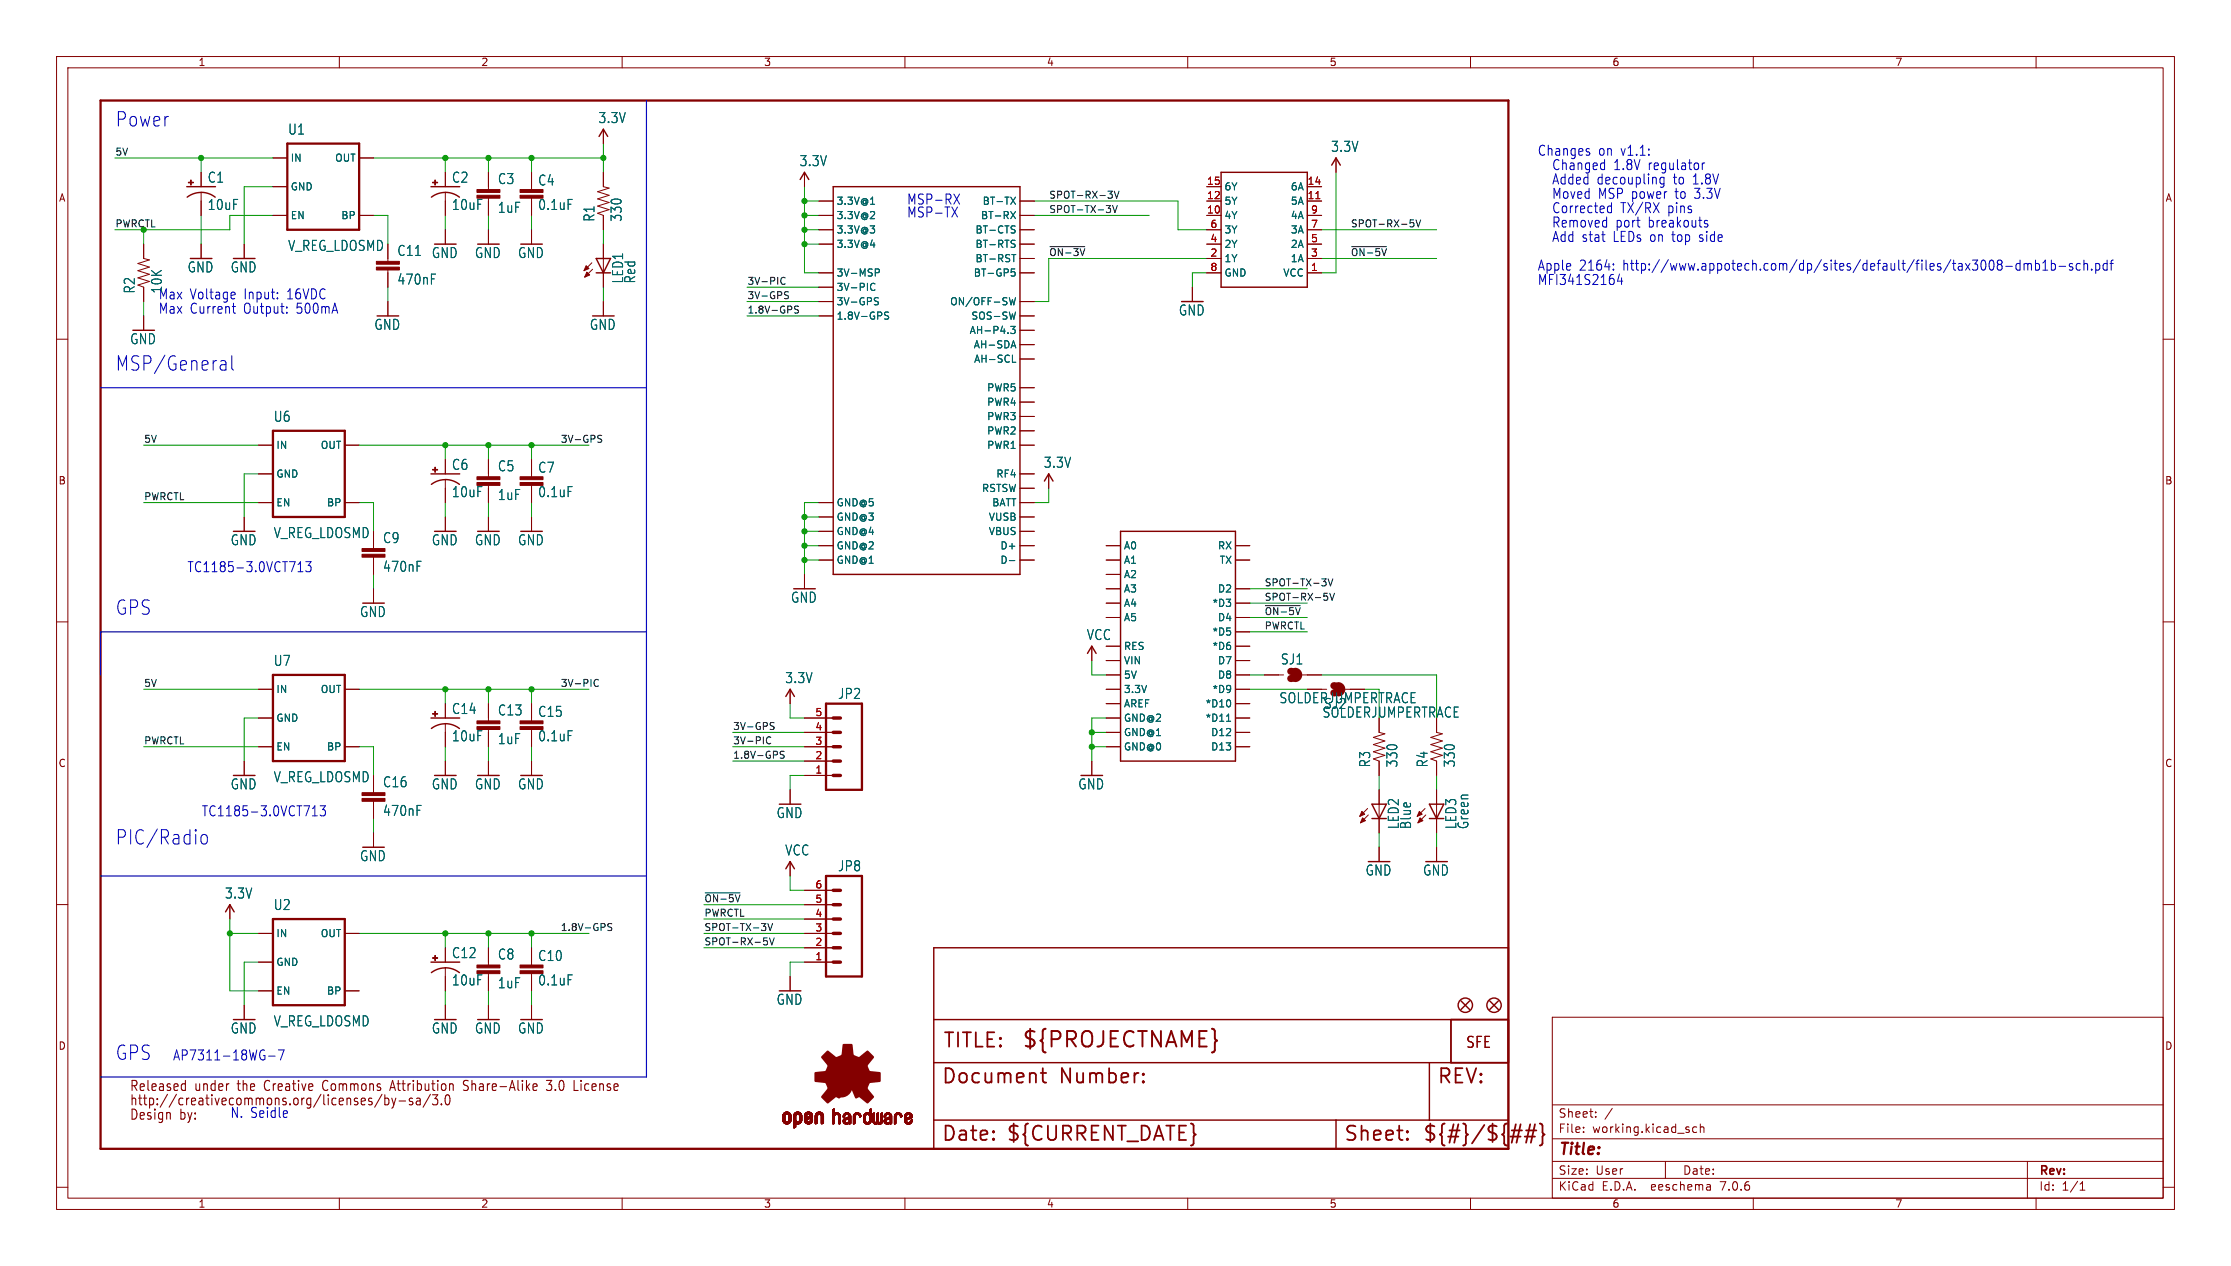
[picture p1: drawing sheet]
<svg xmlns="http://www.w3.org/2000/svg" width="394mm" height="224mm" viewBox="0 0 394 224" stroke-linecap="round" stroke-linejoin="round" font-family="sans-serif">
<defs><g id="words">
<text font-size="3.8" fill="#840000" x="180.6" y="185.7">${PROJECTNAME}</text>
<g font-size="3.5" fill="#0000c2">
<text x="20.3" y="22.6">Power</text>
<text x="20.3" y="65.8">MSP/General</text>
<text x="20.3" y="109">GPS</text>
<text x="20.3" y="149.6">PIC/Radio</text>
<text x="20.3" y="187.7">GPS</text>
</g>
<g font-size="3.5" fill="#840000">
<text x="166.6" y="185.7">TITLE:</text>
<text x="166.4" y="192.1">Document</text>
<text x="187.4" y="192.1">Number:</text>
<text x="254" y="192.1">REV:</text>
<text x="166.4" y="202.2">Date:</text>
<text x="177.8" y="202.2">${CURRENT_DATE}</text>
<text x="237.5" y="202.2">Sheet:</text>
<text x="251.5" y="202.2">${#}/${##}</text>
</g>
<text font-size="2.8" fill="#840000" x="275.5" y="204.8">Title:</text>
<text font-size="2.7" fill="#840000" x="259.1" y="185.6">SFE</text>
<g font-size="2.5" fill="#006464">
<text x="105.7" y="22">3.3V</text>
<text x="50.9" y="24">U1</text>
<text x="141.3" y="29.6">3.3V</text>
<text x="235.3" y="27.1">3.3V</text>
<text x="36.6" y="32.5">C1</text>
<text x="79.8" y="32.5">C2</text>
<text x="87.9" y="32.8">C3</text>
<text x="95.1" y="33">C4</text>
<text x="36.6" y="37.4">10uF</text>
<text x="79.8" y="37.4">10uF</text>
<text x="87.9" y="37.9">1uF</text>
<text x="95.1" y="37.4">0.1uF</text>
<text x="105.3" y="39.3" transform="rotate(-90 105.3 39.3)">R1</text>
<text x="110.1" y="39.3" transform="rotate(-90 110.1 39.3)">330</text>
<text x="70.2" y="45.5">C11</text>
<text x="76.3" y="45.9">GND</text>
<text x="83.9" y="45.9">GND</text>
<text x="91.5" y="45.9">GND</text>
<text x="24" y="52" transform="rotate(-90 24 52)">R2</text>
<text x="28.8" y="52" transform="rotate(-90 28.8 52)">10K</text>
<text x="33.1" y="48.4">GND</text>
<text x="40.7" y="48.4">GND</text>
<text x="70.2" y="50.6">470nF</text>
<text x="110.4" y="50.2" transform="rotate(-90 110.4 50.2)">LED1</text>
<text x="112.5" y="50.2" transform="rotate(-90 112.5 50.2)">Red</text>
<text x="66.1" y="58.6">GND</text>
<text x="104.2" y="58.6">GND</text>
<text x="208.3" y="56">GND</text>
<text x="22.9" y="61.1">GND</text>
<text x="48.3" y="74.8">U6</text>
<text x="79.8" y="83.3">C6</text>
<text x="87.9" y="83.6">C5</text>
<text x="95.1" y="83.8">C7</text>
<text x="184.5" y="82.9">3.3V</text>
<text x="79.8" y="88.2">10uF</text>
<text x="87.9" y="88.7">1uF</text>
<text x="95.1" y="88.2">0.1uF</text>
<text x="40.7" y="96.7">GND</text>
<text x="67.6" y="96.3">C9</text>
<text x="67.6" y="101.4">470nF</text>
<text x="76.3" y="96.7">GND</text>
<text x="83.9" y="96.7">GND</text>
<text x="91.5" y="96.7">GND</text>
<text x="139.8" y="106.8">GND</text>
<text x="63.6" y="109.4">GND</text>
<text x="192.1" y="113.4">VCC</text>
<text x="48.3" y="118">U7</text>
<text x="226.4" y="117.7">SJ1</text>
<text x="138.7" y="121">3.3V</text>
<text x="148.1" y="123.8">JP2</text>
<text x="234" y="125.6">SJ2</text>
<text x="79.8" y="131.3">10uF</text>
<text x="79.8" y="126.5">C14</text>
<text x="87.9" y="126.8">C13</text>
<text x="87.9" y="131.8">1uF</text>
<text x="95.1" y="127">C15</text>
<text x="95.1" y="131.3">0.1uF</text>
<text x="233.7" y="127.1">SOLDERJUMPERTRACE</text>
<text x="242.5" y="135.8" transform="rotate(-90 242.5 135.8)">R3</text>
<text x="247.3" y="135.8" transform="rotate(-90 247.3 135.8)">330</text>
<text x="252.6" y="135.8" transform="rotate(-90 252.6 135.8)">R4</text>
<text x="257.4" y="135.8" transform="rotate(-90 257.4 135.8)">330</text>
<text x="40.7" y="139.8">GND</text>
<text x="67.6" y="139.5">C16</text>
<text x="76.3" y="139.8">GND</text>
<text x="83.9" y="139.8">GND</text>
<text x="91.5" y="139.8">GND</text>
<text x="190.6" y="139.8">GND</text>
<text x="67.6" y="144.5">470nF</text>
<text x="137.2" y="144.9">GND</text>
<text x="247.5" y="146.8" transform="rotate(-90 247.5 146.8)">LED2</text>
<text x="249.7" y="146.8" transform="rotate(-90 249.7 146.8)">Blue</text>
<text x="257.7" y="146.8" transform="rotate(-90 257.7 146.8)">LED3</text>
<text x="259.9" y="146.8" transform="rotate(-90 259.9 146.8)">Green</text>
<text x="63.6" y="152.5">GND</text>
<text x="138.7" y="151.5">VCC</text>
<text x="148.1" y="154.3">JP8</text>
<text x="241.4" y="155.1">GND</text>
<text x="251.5" y="155.1">GND</text>
<text x="39.7" y="159.1">3.3V</text>
<text x="48.3" y="161.2">U2</text>
<text x="79.8" y="169.7">C12</text>
<text x="87.9" y="169.9">C8</text>
<text x="95.1" y="170.2">C10</text>
<text x="79.8" y="174.5">10uF</text>
<text x="87.9" y="175">1uF</text>
<text x="95.1" y="174.5">0.1uF</text>
<text x="137.2" y="177.9">GND</text>
<text x="40.7" y="183">GND</text>
<text x="48.3" y="181.8">V_REG_LDOSMD</text>
<text x="76.3" y="183">GND</text>
<text x="83.9" y="183">GND</text>
<text x="91.5" y="183">GND</text>
</g>
<g font-size="2.5" fill="#0000c2">
<text x="271.8" y="27.7">Changes</text>
<text x="282.6" y="27.7">on v1.1:</text>
<text x="274.3" y="30.2">Changed</text>
<text x="274.3" y="32.8">Added</text>
<text x="274.3" y="35.3">Moved</text>
<text x="282.3" y="32.8">decoupling</text>
<text x="282.5" y="35.3">MSP power</text>
<text x="285.3" y="30.2">1.8V</text>
<text x="291.5" y="30.2">regulator</text>
<text x="295.9" y="32.8">to</text>
<text x="296.4" y="35.3">to</text>
<text x="299.5" y="32.8">1.8V</text>
<text x="299.9" y="35.3">3.3V</text>
<text x="160.3" y="38.6">MSP-TX</text>
<text x="160.3" y="36.3">MSP-RX</text>
<text x="274.3" y="37.9">Corrected</text>
<text x="274.3" y="40.4">Removed</text>
<text x="285.6" y="40.4">port</text>
<text x="286.5" y="37.9">TX/RX</text>
<text x="291.5" y="40.4">breakouts</text>
<text x="294.9" y="37.9">pins</text>
<text x="274.3" y="42.9">Add stat</text>
<text x="285.3" y="42.9">LEDs on top</text>
<text x="300.9" y="42.9">side</text>
<text x="27.9" y="53.1">Max Voltage</text>
<text x="43.2" y="53.1">Input:</text>
<text x="50.9" y="53.1">16VDC</text>
<text x="271.8" y="48">Apple</text>
<text x="271.8" y="50.6">MFI341S2164</text>
<text x="279.2" y="48">2164:</text>
<text x="287" y="48">http://www.appotech.com/dp/sites/default/files/tax3008-dmb1b-sch.pdf</text>
<text x="27.9" y="55.6">Max Current</text>
<text x="43.1" y="55.6">Output:</text>
<text x="52.6" y="55.6">500mA</text>
<text x="33" y="101.4">TC1185-3.0VCT713</text>
<text x="35.6" y="144.5">TC1185-3.0VCT713</text>
<text x="30.5" y="187.7">AP7311-18WG-7</text>
<text x="40.6" y="197.9">N. Seidle</text>
</g>
<g font-size="2.5" fill="#840000">
<text x="50.9" y="44.6">V_REG_LDOSMD</text>
<text x="48.3" y="95.4">V_REG_LDOSMD</text>
<text x="226.1" y="124.6">SOLDERJUMPERTRACE</text>
<text x="48.3" y="138.6">V_REG_LDOSMD</text>
<text x="22.9" y="193.2">Released</text>
<text x="22.9" y="195.8">http://creativecommons.org/licenses/by-sa/3.0</text>
<text x="34.4" y="193.2">under</text>
<text x="42.2" y="193.2">the</text>
<text x="47.1" y="193.2">Creative</text>
<text x="57.7" y="193.2">Commons</text>
<text x="70" y="193.2">Attribution</text>
<text x="83.1" y="193.2">Share-Alike</text>
<text x="98.1" y="193.2">3.0</text>
<text x="103.1" y="193.2">License</text>
<text x="22.9" y="198.3">Design</text>
<text x="31.8" y="198.3">by:</text>
</g>
<g font-size="2.1" fill="#840000">
<text x="275.5" y="197.9">Sheet:</text>
<text x="275.5" y="200.6">File:</text>
<text x="281.5" y="200.6">working.kicad_sch</text>
<text x="275.5" y="208">Size:</text>
<text x="282.1" y="208">User</text>
<text x="297.5" y="208">Date:</text>
<text x="360.5" y="208.2">Rev:</text>
<text x="275.5" y="210.8">KiCad</text>
<text x="283.2" y="210.8">E.D.A.</text>
<text x="292.1" y="210.8">eeschema</text>
<text x="304.4" y="210.8">7.0.6</text>
<text x="360.5" y="210.8">Id:</text>
<text x="364.5" y="210.8">1/1</text>
</g>
<g font-size="1.8" fill="#840000">
<text x="35" y="11.9">1</text>
<text x="85" y="11.9">2</text>
<text x="135" y="11.9">3</text>
<text x="185" y="11.9">4</text>
<text x="235" y="11.9">5</text>
<text x="285" y="11.9">6</text>
<text x="335" y="11.9">7</text>
<text x="10.3" y="35.9">A</text>
<text x="382.8" y="35.9">A</text>
<text x="10.3" y="85.9">B</text>
<text x="382.7" y="85.9">B</text>
<text x="10.3" y="135.9">C</text>
<text x="382.7" y="135.9">C</text>
<text x="10.3" y="185.9">D</text>
<text x="382.7" y="185.9">D</text>
<text x="35" y="213.8">1</text>
<text x="85" y="213.8">2</text>
<text x="135" y="213.8">3</text>
<text x="185" y="213.8">4</text>
<text x="235" y="213.8">5</text>
<text x="285" y="213.8">6</text>
<text x="335" y="213.8">7</text>
</g>
<g font-size="1.8" fill="#006464">
<text x="51.3" y="28.8">IN</text>
<text x="59.2" y="28.8">OUT</text>
<text x="51.3" y="33.9">GND</text>
<text x="216.4" y="33.9">6Y</text>
<text x="228.1" y="33.9">6A</text>
<text x="51.3" y="39">EN</text>
<text x="60.2" y="39">BP</text>
<text x="147.8" y="36.4">3.3V@1</text>
<text x="147.8" y="39">3.3V@2</text>
<text x="147.8" y="41.5">3.3V@3</text>
<text x="172.4" y="41.5">BT-CTS</text>
<text x="173.3" y="39">BT-RX</text>
<text x="173.6" y="36.4">BT-TX</text>
<text x="216.4" y="39">4Y</text>
<text x="216.4" y="36.4">5Y</text>
<text x="216.4" y="41.5">3Y</text>
<text x="228.1" y="36.4">5A</text>
<text x="228.1" y="41.5">3A</text>
<text x="228.1" y="39">4A</text>
<text x="147.8" y="44">3.3V@4</text>
<text x="172.4" y="46.6">BT-RST</text>
<text x="172.4" y="44">BT-RTS</text>
<text x="216.4" y="46.6">1Y</text>
<text x="216.4" y="44">2Y</text>
<text x="228.1" y="46.6">1A</text>
<text x="228.1" y="44">2A</text>
<text x="147.8" y="49.1">3V-MSP</text>
<text x="147.8" y="51.7">3V-PIC</text>
<text x="172.1" y="49.1">BT-GP5</text>
<text x="216.4" y="49.1">GND</text>
<text x="226.8" y="49.1">VCC</text>
<text x="147.8" y="56.7">1.8V-GPS</text>
<text x="147.8" y="54.2">3V-GPS</text>
<text x="167.9" y="54.2">ON/OFF-SW</text>
<text x="171.3" y="59.3">AH-P4.3</text>
<text x="171.6" y="56.7">SOS-SW</text>
<text x="172.1" y="61.8">AH-SDA</text>
<text x="172.1" y="64.4">AH-SCL</text>
<text x="174.4" y="72">PWR4</text>
<text x="174.4" y="69.4">PWR5</text>
<text x="174.4" y="77.1">PWR2</text>
<text x="174.4" y="74.5">PWR3</text>
<text x="48.8" y="79.6">IN</text>
<text x="56.6" y="79.6">OUT</text>
<text x="174.4" y="79.6">PWR1</text>
<text x="48.8" y="84.7">GND</text>
<text x="48.8" y="89.8">EN</text>
<text x="57.7" y="89.8">BP</text>
<text x="147.8" y="89.8">GND@5</text>
<text x="173.5" y="87.2">RSTSW</text>
<text x="175.3" y="89.8">BATT</text>
<text x="176.1" y="84.7">RF4</text>
<text x="147.8" y="92.3">GND@3</text>
<text x="147.8" y="94.8">GND@4</text>
<text x="174.7" y="94.8">VBUS</text>
<text x="174.7" y="92.3">VUSB</text>
<text x="147.8" y="99.9">GND@1</text>
<text x="147.8" y="97.4">GND@2</text>
<text x="176.8" y="97.4">D+</text>
<text x="176.8" y="99.9">D-</text>
<text x="198.6" y="97.4">A0</text>
<text x="198.6" y="99.9">A1</text>
<text x="215.2" y="97.4">RX</text>
<text x="215.6" y="99.9">TX</text>
<text x="198.6" y="102.5">A2</text>
<text x="198.6" y="105">A3</text>
<text x="198.6" y="107.5">A4</text>
<text x="214.3" y="107.5">*D3</text>
<text x="215.2" y="105">D2</text>
<text x="198.6" y="110.1">A5</text>
<text x="214.3" y="112.6">*D5</text>
<text x="215.2" y="110.1">D4</text>
<text x="198.6" y="115.2">RES</text>
<text x="198.6" y="117.7">VIN</text>
<text x="214.3" y="115.2">*D6</text>
<text x="215.2" y="117.7">D7</text>
<text x="48.8" y="122.8">IN</text>
<text x="56.6" y="122.8">OUT</text>
<text x="198.6" y="122.8">3.3V</text>
<text x="198.6" y="120.2">5V</text>
<text x="198.6" y="125.3">AREF</text>
<text x="213.1" y="125.3">*D10</text>
<text x="214.3" y="122.8">*D9</text>
<text x="215.2" y="120.2">D8</text>
<text x="48.8" y="127.9">GND</text>
<text x="198.6" y="130.4">GND@1</text>
<text x="198.6" y="127.9">GND@2</text>
<text x="213.1" y="127.9">*D11</text>
<text x="214" y="130.4">D12</text>
<text x="48.8" y="132.9">EN</text>
<text x="57.7" y="132.9">BP</text>
<text x="198.6" y="132.9">GND@0</text>
<text x="214" y="132.9">D13</text>
<text x="48.8" y="166">IN</text>
<text x="56.6" y="166">OUT</text>
<text x="48.8" y="171">GND</text>
<text x="48.8" y="176.1">EN</text>
<text x="57.7" y="176.1">BP</text>
</g>
<g font-size="1.8" fill="#a90000">
<text x="213.3" y="35.3">12</text>
<text x="213.3" y="32.8">15</text>
<text x="231.1" y="35.3">11</text>
<text x="231.1" y="32.8">14</text>
<text x="213.3" y="37.8">10</text>
<text x="213.9" y="40.4">6</text>
<text x="231.7" y="40.4">7</text>
<text x="231.7" y="37.8">9</text>
<text x="213.9" y="45.5">2</text>
<text x="213.9" y="42.9">4</text>
<text x="231.7" y="45.5">3</text>
<text x="231.7" y="42.9">5</text>
<text x="213.9" y="48">8</text>
<text x="231.7" y="48">1</text>
<text x="144.1" y="131.8">3</text>
<text x="144.1" y="129.3">4</text>
<text x="144.1" y="126.7">5</text>
<text x="144.1" y="136.9">1</text>
<text x="144.1" y="134.4">2</text>
<text x="144.1" y="159.8">5</text>
<text x="144.1" y="157.2">6</text>
<text x="144.1" y="167.4">2</text>
<text x="144.1" y="164.8">3</text>
<text x="144.1" y="162.3">4</text>
<text x="144.1" y="169.9">1</text>
</g>
<g font-size="1.7" fill="#0f0f0f">
<text x="20.3" y="27.6">5V</text>
<text x="185.4" y="35.2">SPOT-RX-3V</text>
<text x="20.3" y="40.3">PWRCTL</text>
<text x="185.4" y="37.8">SPOT-TX-3V</text>
<text x="238.8" y="40.3">SPOT-RX-5V</text>
<text x="185.4" y="45.4">~{ON-3V}</text>
<text x="238.8" y="45.4">~{ON-5V}</text>
<text x="132.1" y="53">3V-GPS</text>
<text x="132.1" y="50.5">3V-PIC</text>
<text x="132.1" y="55.5">1.8V-GPS</text>
<text x="25.4" y="78.4">5V</text>
<text x="99.1" y="78.4">3V-GPS</text>
<text x="25.4" y="88.6">PWRCTL</text>
<text x="223.5" y="103.8">SPOT-TX-3V</text>
<text x="223.5" y="106.3">SPOT-RX-5V</text>
<text x="223.5" y="108.9">~{ON-5V}</text>
<text x="223.5" y="111.4">PWRCTL</text>
<text x="25.4" y="121.6">5V</text>
<text x="99.1" y="121.6">3V-PIC</text>
<text x="25.4" y="131.7">PWRCTL</text>
<text x="129.5" y="129.2">3V-GPS</text>
<text x="129.5" y="131.7">3V-PIC</text>
<text x="129.5" y="134.3">1.8V-GPS</text>
<text x="124.5" y="159.7">~{ON-5V}</text>
<text x="99.1" y="164.8">1.8V-GPS</text>
<text x="124.5" y="162.2">PWRCTL</text>
<text x="124.5" y="167.3">SPOT-RX-5V</text>
<text x="124.5" y="164.8">SPOT-TX-3V</text>
</g>
</g></defs>
<g fill="none" stroke="#840000" stroke-width=".18">
<path d="M10 10h374.5v203.9h-374.5zM12 12h370.5v199.9h-370.5zM60 10v2M110 10v2M160 10v2M210 10v2M260 10v2M310 10v2M360 10v2M35.6 30.5v2.5M35.6 34v4.1M48.3 38.1h2.5"/>
<path d="M48.3 33h2.5M48.3 27.9h2.5M63.5 38.1h2.5M63.5 27.9h2.5M78.7 30.5v2.5M78.7 34v4.1M86.4 30.5v3M86.4 35.1v3M94 30.5v3M94 35.1v3M106.7 22.9v2.5M106.7 30.5v2.5l1 .3-2 .6 2 .6-2 .7 2 .6-2 .6 2 .7-2 .6 1 .4v2.5"/>
<path d="M142.2 30.5v2.5M144.8 38.1h2.5M144.8 35.6h2.5M180.3 38.1h2.6M180.3 35.6h2.6M213.4 38.1h2.5M213.4 35.6h2.5M213.4 33h2.5M231.1 38.1h2.6M231.1 35.6h2.6M231.1 33h2.6M236.2 27.9v2.6"/>
<path d="M10 60h2M25.4 43.2v2.5l1 .3-2 .6 2 .6-2 .7 2 .6-2 .6 2 .7-2 .6 1 .4v2.5M25.4 55.9v2.5M35.6 43.2v2.5M43.2 43.2v2.5M68.6 45.7v.5M68.6 47.8v3M68.6 53.3v2.6M78.7 40.6v2.6M86.4 40.6v2.6M94 40.6v2.6M104.6 46.5l-1.3 1.4"/>
<path d="M104.8 47.6l-1.4 1.4M106.7 43.2v7.6M106.7 53.3v2.6M144.8 48.3h2.5M144.8 43.2h2.5M144.8 40.6h2.5M144.8 55.9h2.5M144.8 53.3h2.5M144.8 50.8h2.5M180.3 48.3h2.6M180.3 45.7h2.6M180.3 43.2h2.6"/>
<path d="M180.3 40.6h2.6M180.3 55.9h2.6M180.3 53.3h2.6M180.3 58.4h2.6M210.8 50.8v2.5M213.4 48.3h2.5M213.4 45.7h2.5M213.4 43.2h2.5M213.4 40.6h2.5M231.1 48.3h2.6M231.1 45.7h2.6M231.1 43.2h2.6"/>
<path d="M231.1 40.6h2.6M382.5 60h2M45.7 78.7h2.6M61 78.7h2.5M180.3 63.5h2.6M180.3 61h2.6M180.3 78.7h2.6M180.3 76.2h2.6M180.3 73.7h2.6M180.3 71.1h2.6M180.3 68.6h2.6M43.2 91.4v2.6"/>
<path d="M45.7 88.9h2.6M45.7 83.8h2.6M61 88.9h2.5M66 96.5v.5M66 98.6v3M78.7 81.3v2.5M78.7 84.8v4.1M78.7 91.4v2.6M86.4 81.3v3M86.4 85.9v3M86.4 91.4v2.6M94 81.3v3"/>
<path d="M94 85.9v3M94 91.4v2.6M144.8 88.9h2.5M144.8 96.5h2.5M144.8 99.1h2.5M144.8 91.4h2.5M144.8 94h2.5M180.3 88.9h2.6M180.3 96.5h2.6M180.3 99.1h2.6M180.3 91.4h2.6M180.3 94h2.6"/>
<path d="M180.3 83.8h2.6M180.3 86.4h2.6M185.4 83.8v2.6M195.6 96.5h2.5M195.6 99.1h2.5M218.4 96.5h2.6M218.4 99.1h2.6M10 110h2M66 104.1v2.6M142.2 101.6v2.5M193 114.3v2.5M195.6 119.4h2.5"/>
<path d="M195.6 101.6h2.5M195.6 104.1h2.5M195.6 106.7h2.5M195.6 109.2h2.5M195.6 114.3h2.5M195.6 116.8h2.5M218.4 119.4h2.6M218.4 104.1h2.6M218.4 106.7h2.6M218.4 109.2h2.6M218.4 111.8h2.6M218.4 114.3h2.6"/>
<path d="M218.4 116.8h2.6M223.5 119.4h3.4M230.3 119.4h3.4M382.5 110h2M43.2 134.6v2.6M45.7 132.1h2.6M45.7 127h2.6M45.7 121.9h2.6M61 132.1h2.5M61 121.9h2.5M66 139.7v.5M78.7 124.5v2.5"/>
<path d="M78.7 128v4.1M78.7 134.6v2.6M86.4 124.5v3M86.4 129v3.1M86.4 134.6v2.6M94 124.5v3M94 129v3.1M94 134.6v2.6M139.7 121.9v2.6M139.7 139.7v2.5M142.2 137.2h5.1M142.2 134.6h5.1"/>
<path d="M142.2 132.1h5.1M142.2 129.5h5.1M142.2 127h5.1M193 134.6v2.6M195.6 132.1h2.5M195.6 129.5h2.5M195.6 127h2.5M195.6 121.9h2.5M195.6 124.5h2.5M218.4 132.1h2.6M218.4 129.5h2.6M218.4 127h2.6"/>
<path d="M218.4 121.9h2.6M218.4 124.5h2.6M243.8 127v2.5l1.1 .3-2.1 .6 2.1 .7-2.1 .6 2.1 .6-2.1 .7 2.1 .6-2.1 .6 1 .4v2.6M243.8 139.7v7.6M254 127v2.5l1 .3-2 .6 2 .7-2 .6 2 .6-2 .7 2 .6-2 .6 1 .4v2.6M254 139.7v7.6M10 160h2M66 141.7v3.1M66 147.3v2.6M139.7 152.4v2.5M142.2 157.5h5.1M241.8 143l-1.4 1.4"/>
<path d="M241.9 144.1l-1.4 1.4M243.8 149.9v2.5M252 143l-1.4 1.4M252.1 144.1l-1.4 1.4M254 149.9v2.5M382.5 160h2M40.6 160v2.6M43.2 177.8v2.5M45.7 170.2h2.6M45.7 165.1h2.6M45.7 175.3h2.6M61 165.1h2.5"/>
<path d="M61 175.3h2.5M78.7 167.6v2.6M78.7 171.2v4.1M78.7 177.8v2.5M86.4 167.6v3.1M86.4 172.2v3.1M86.4 177.8v2.5M94 167.6v3.1M94 172.2v3.1M94 177.8v2.5M139.7 172.7v2.6M142.2 160h5.1"/>
<path d="M142.2 170.2h5.1M142.2 167.6h5.1M142.2 165.1h5.1M142.2 162.6h5.1M274.5 179.9h108v32h-108zM274.5 195.4h108M280 199.4v.1M282.1 197.5v.1M282.1 196.7v.1M285.1 196l-1.3 2M300 199.4l-.4-.1-.3 .3v.4l.1 .2h.6M300.6 199.5l.2-.2 .4 .1 .1 .9"/>
<path d="M300.6 198.8v1.5M10 210h2M60 211.9v2M110 211.9v2M160 211.9v2M210 211.9v2M260 211.9v2M274.5 208.4h108M274.5 205.4h108M274.5 201.4h108M280 200.2v.1M294.5 205.4v3"/>
<path d="M302.3 209.6l.1 .9M302.4 210.4l-.1 .1M302.4 209.9h-.1M310 211.9v2M358.5 205.4v6.5M360 211.9v2M367.8 210.5h.8M367.8 209.4l.4-.4v1.5M382.5 210h2"/>
</g>
<g fill="none" stroke="#840000" stroke-width=".25">
<path d="M33 33h5.1M33.1 34.9a4.1 4.1 0 0 1 4.9 0M76.2 33h5.1M76.3 34.9a4.1 4.1 0 0 1 4.9 0M105.9 24.1l.8-1.2 .7 1.2M141.5 31.8l.7-1.3 .8 1.3M147.3 33h33v68.6h-33zM215.9 30.5h15.2v20.3h-15.2zM235.5 29.2l.7-1.3 .8 1.3M105.4 48.3h2.5M105.4 45.7h2.5l-1.2 2.6zM76.2 83.8h5.1"/>
<path d="M76.3 85.7a4.1 4.1 0 0 1 4.9 0M184.7 85.1l.7-1.3 .8 1.3M198.1 94h20.3v40.6h-20.3zM192.3 115.6l.7-1.3 .8 1.3M76.2 127h5.1M76.3 128.9a4.1 4.1 0 0 1 4.9 0M138.9 123.2l.8-1.3 .8 1.3M138.9 153.7l.8-1.3 .8 1.3M242.6 144.8h2.5M242.6 142.2h2.5l-1.3 2.6zM252.7 144.8h2.6M252.7 142.2h2.6l-1.3 2.6z"/>
<path d="M39.9 161.3l.7-1.3 .8 1.3M76.2 170.2h5.1M76.3 172a4.1 4.1 0 0 1 4.9 0M165.1 167.6h101.6v35.6h-101.6zM258.3 177l1.5 1.6M259.8 177l-1.5 1.6M263.4 177l1.5 1.6M264.9 177l-1.5 1.6M165.1 198.1h101.6M165.1 180.3h101.6M165.1 188h101.6M236.2 198.1v5.1"/>
<path d="M252.7 188v10.1M256.5 180.3v7.7"/>
<circle cx="259.1" cy="177.8" r="1.27"/>
<circle cx="264.2" cy="177.8" r="1.27"/>
</g>
<g fill="none" stroke="#840000" stroke-width=".32">
<path d="M184 189.8h1M184.4 188.9v2.2l.1 .3 .5 .1M202.2 191.2l.1 .2-.1 .1M202.2 191.2l-.2 .2 .2 .1M202.2 189.9v.2M202.2 191.2v.3M202.2 189.9l.1 .1-.1 .1M202.2 189.9l-.2 .1 .2 .1M267.3 199.9h1.8M268.9 198.9l-.8 3.2M269.8 199.9h1.8M270.6 198.9l-.8 3.2"/>
<path d="M271.4 198.9l-.7 3.2M272.2 198.7l.4 .2 .1 .2v1.2l.4 .4-.4 .3v1.2l-.1 .3-.4 .1M175.7 201.4l.1 .1-.1 .1M175.7 200.1l.1 .1-.1 .1M248.8 201.4l.2 .1-.2 .1M248.8 201.4l-.1 .1 .1 .1M248.8 200.1v.2M248.8 201.4v.2M248.8 200.1l.2 .1-.2 .1M248.8 200.1l-.1 .1 .1 .1M267 201h1.9M269.6 201h1.8"/>
</g>
<g fill="#840000" stroke="#840000" stroke-width=".18">
<path d="M91.9 33.5h4.1v.5h-4.1z"/>
<path d="M91.9 34.5h4.1v.6h-4.1z"/>
<path d="M91.9 127.5h4.1v.5h-4.1z"/>
<path d="M91.9 128.5h4.1v.5h-4.1z"/>
<path d="M84.3 128.5h4.1v.5h-4.1z"/>
<path d="M84.3 127.5h4.1v.5h-4.1z"/>
<path d="M138.4 198.1h.4z"/>
<path d="M138.4 198l.4 .1z"/>
<path d="M138.4 198h.4z"/>
<path d="M138.4 197.9l.4 .1z"/>
<path d="M138.4 197.9h.4z"/>
<path d="M138.4 197.8l.4 .1z"/>
<path d="M138.4 197.8h.4z"/>
<path d="M138.4 197.7l.4 .1z"/>
<path d="M138.4 197.7h.4z"/>
<path d="M138.4 197.6l.4 .1z"/>
<path d="M138.4 197.6h.4z"/>
<path d="M138.4 197.5l.4 .1z"/>
<path d="M138.4 197.5h.4z"/>
<path d="M138.4 197.4l.4 .1z"/>
<path d="M138.4 197.4h.4z"/>
<path d="M138.4 198.2h.4z"/>
<path d="M138.4 198.1l.4 .1z"/>
<path d="M138.4 197.3l.4 .1z"/>
<path d="M138.4 197.3h.4z"/>
<path d="M138.4 198.3h.5z"/>
<path d="M138.4 198.3h.4z"/>
<path d="M138.4 198.2l.4 .1z"/>
<path d="M138.4 197.2l.4 .1z"/>
<path d="M138.4 197.2h.4z"/>
<path d="M138.4 197.2h.5z"/>
<path d="M138.4 198.3l.5 .1z"/>
<path d="M138.4 197.1l.5 .1z"/>
<path d="M138.4 197.1h.5z"/>
<path d="M138.4 198.4h.6z"/>
<path d="M138.4 198.4h.5z"/>
<path d="M138.4 197.1h.6z"/>
<path d="M138.5 198.4h.5z"/>
<path d="M138.5 197.1h.5z"/>
<path d="M138.5 197.1h.6z"/>
<path d="M138.5 198.4h1.3z"/>
<path d="M138.5 198.4h.6z"/>
<path d="M138.5 197.1h1.3z"/>
<path d="M138.5 198.5h1.3z"/>
<path d="M138.5 198.4l1.3 .1z"/>
<path d="M138.5 197l1.3 .1z"/>
<path d="M138.5 197h1.3z"/>
<path d="M138.5 198.5h1.2z"/>
<path d="M138.5 197h1.2z"/>
<path d="M138.6 198.5h1.1z"/>
<path d="M138.6 196.9l1.1 .1z"/>
<path d="M138.6 198.5l1.1 .1z"/>
<path d="M138.6 196.9h1.1z"/>
<path d="M138.6 198.6h1.1z"/>
<path d="M138.6 198.6h1z"/>
<path d="M138.6 196.9h1z"/>
<path d="M138.7 198.6l.9 .1z"/>
<path d="M138.7 196.8l.9 .1z"/>
<path d="M138.7 198.7h.9z"/>
<path d="M138.7 196.8h.9z"/>
<path d="M138.7 196.8h.8z"/>
<path d="M138.7 198.7h.8z"/>
<path d="M138.8 198.7h.7z"/>
<path d="M138.8 196.8h.7z"/>
<path d="M138.8 198.7l.6 .1z"/>
<path d="M138.8 196.7l.6 .1z"/>
<path d="M138.9 198.8h.5z"/>
<path d="M138.9 196.7h.5z"/>
<path d="M138.9 198.8h.4z"/>
<path d="M138.9 196.7h.4z"/>
<path d="M139 198.8h.3z"/>
<path d="M139 196.7h.3z"/>
<path d="M139 198.8h.2z"/>
<path d="M139 196.7h.2z"/>
<path d="M139.2 197.1h.6z"/>
<path d="M139.2 198.4h.6z"/>
<path d="M139.3 198.4h.5z"/>
<path d="M139.3 197.1h.5z"/>
<path d="M139.3 198.3l.5 .1z"/>
<path d="M139.4 198.3h.4z"/>
<path d="M139.4 197.1l.4 .1z"/>
<path d="M139.4 197.2h.4z"/>
<path d="M139.4 197.2l.4 .1z"/>
<path d="M139.4 198.2l.4 .1z"/>
<path d="M139.4 198.2h.4z"/>
<path d="M139.4 197.3h.4z"/>
<path d="M139.5 198.2h.4z"/>
<path d="M139.5 197.3h.4z"/>
<path d="M139.5 198.1l.4 .1z"/>
<path d="M139.5 198.1h.4z"/>
<path d="M139.5 198l.4 .1z"/>
<path d="M139.5 198h.4z"/>
<path d="M139.5 197.9l.4 .1z"/>
<path d="M139.5 197.9h.4z"/>
<path d="M139.5 197.8l.4 .1z"/>
<path d="M139.5 197.8h.4z"/>
<path d="M139.5 197.7l.4 .1z"/>
<path d="M139.5 197.7h.4z"/>
<path d="M139.5 197.6l.4 .1z"/>
<path d="M139.5 197.6h.4z"/>
<path d="M139.5 197.5l.4 .1z"/>
<path d="M139.5 197.5h.4z"/>
<path d="M139.5 197.4l.4 .1z"/>
<path d="M139.5 197.4h.4z"/>
<path d="M139.5 197.3l.4 .1z"/>
<path d="M140.3 199.4l.2 .1z"/>
<path d="M140.3 199.4h.3z"/>
<path d="M140.3 199.4h.4z"/>
<path d="M140.3 199.3l.4 .1z"/>
<path d="M140.3 199.3h.4z"/>
<path d="M140.3 199.2l.4 .1z"/>
<path d="M140.3 199.2h.4z"/>
<path d="M140.3 199.1l.4 .1z"/>
<path d="M140.3 199.1h.4z"/>
<path d="M140.3 199l.4 .1z"/>
<path d="M140.3 199h.4z"/>
<path d="M140.3 198.9l.4 .1z"/>
<path d="M140.3 198.9h.4z"/>
<path d="M140.3 198.8l.4 .1z"/>
<path d="M140.3 198.8h.4z"/>
<path d="M140.3 198.7l1.1 .1z"/>
<path d="M140.3 198.7h1.1z"/>
<path d="M140.3 198.7h1.2z"/>
<path d="M140.3 198.6l1.2 .1z"/>
<path d="M140.3 198.6h1.2z"/>
<path d="M140.3 198.6h1.3z"/>
<path d="M140.3 198.5l1.3 .1z"/>
<path d="M140.3 198.5h1.3z"/>
<path d="M140.3 198.5h1.4z"/>
<path d="M140.3 198.4l1.4 .1z"/>
<path d="M140.3 198.4h1.4z"/>
<path d="M140.3 198.4h.7z"/>
<path d="M140.3 198.4h.6z"/>
<path d="M140.3 198.3l.5 .1z"/>
<path d="M140.3 198.3h.5z"/>
<path d="M140.3 198.2l.4 .1z"/>
<path d="M140.3 198.2h.4z"/>
<path d="M140.3 198.1l.4 .1z"/>
<path d="M140.3 198.1h.4z"/>
<path d="M140.3 198l.4 .1z"/>
<path d="M140.3 198h.4z"/>
<path d="M140.3 197.9l.4 .1z"/>
<path d="M140.3 197.9h.4z"/>
<path d="M140.3 197.8l.4 .1z"/>
<path d="M140.3 197.8h.4z"/>
<path d="M140.3 197.7l.4 .1z"/>
<path d="M140.3 197.7h.4z"/>
<path d="M140.3 197.6l.4 .1z"/>
<path d="M140.3 197.6h.4z"/>
<path d="M140.3 197.5l.4 .1z"/>
<path d="M140.3 197.5h.4z"/>
<path d="M140.3 197.4l.4 .1z"/>
<path d="M140.3 197.4h.4z"/>
<path d="M140.3 197.3l.4 .1z"/>
<path d="M140.3 197.3h.4z"/>
<path d="M140.3 199.5h.2z"/>
<path d="M140.3 197.2l.5 .1z"/>
<path d="M140.3 197.2h.5z"/>
<path d="M140.4 199.5h.1z"/>
<path d="M140.4 197.2h.4z"/>
<path d="M140.4 197.1l.4 .1z"/>
<path d="M140.4 197.1h.4z"/>
<path d="M140.4 197.1h.5z"/>
<path d="M140.4 197.1h.6z"/>
<path d="M140.4 197.1h1.3z"/>
<path d="M140.4 197l1.3 .1z"/>
<path d="M140.4 197h1.3z"/>
<path d="M140.4 197h1.2z"/>
<path d="M140.5 197h1.1z"/>
<path d="M140.5 196.9l1.1 .1z"/>
<path d="M140.5 196.9h1.1z"/>
<path d="M140.5 196.9h1z"/>
<path d="M140.6 196.9h.9z"/>
<path d="M140.6 196.8l.9 .1z"/>
<path d="M140.6 196.8h.9z"/>
<path d="M140.6 196.8h.8z"/>
<path d="M140.7 196.8h.7z"/>
<path d="M140.7 196.7l.7 .1z"/>
<path d="M140.8 198.8h.5z"/>
<path d="M140.8 196.7h.5z"/>
<path d="M140.9 196.7h.3z"/>
<path d="M140.9 198.8h.3z"/>
<path d="M140.9 196.7h.2z"/>
<path d="M141 198.8h.1z"/>
<path d="M141.1 197.1h.6z"/>
<path d="M141.1 198.4h.6z"/>
<path d="M141.2 198.4h.5z"/>
<path d="M141.2 197.1h.5z"/>
<path d="M141.3 198.3l.4 .1z"/>
<path d="M141.3 197.1l.4 .1z"/>
<path d="M141.3 198.3h.4z"/>
<path d="M141.3 197.2h.4z"/>
<path d="M141.3 198.3h.5z"/>
<path d="M141.3 197.2h.5z"/>
<path d="M141.3 197.2l.5 .1z"/>
<path d="M141.3 198.2l.5 .1z"/>
<path d="M141.3 197.3h.5z"/>
<path d="M141.4 198.2h.4z"/>
<path d="M141.4 197.3h.4z"/>
<path d="M141.4 198.1l.4 .1z"/>
<path d="M141.4 198.1h.4z"/>
<path d="M141.4 197.4h.4z"/>
<path d="M141.4 197.3l.4 .1z"/>
<path d="M141.4 198l.4 .1z"/>
<path d="M141.4 198h.4z"/>
<path d="M141.4 197.9l.4 .1z"/>
<path d="M141.4 197.9h.4z"/>
<path d="M141.4 197.8l.4 .1z"/>
<path d="M141.4 197.8h.4z"/>
<path d="M141.4 197.7l.4 .1z"/>
<path d="M141.4 197.7h.4z"/>
<path d="M141.4 197.6l.4 .1z"/>
<path d="M141.4 197.6h.4z"/>
<path d="M141.4 197.5l.4 .1z"/>
<path d="M141.4 197.5h.4z"/>
<path d="M141.4 197.4l.4 .1z"/>
<path d="M142.2 198.2h.5z"/>
<path d="M142.2 198.2h.4z"/>
<path d="M142.2 198.1l.4 .1z"/>
<path d="M142.2 198.1h.4z"/>
<path d="M142.2 198.1h.5z"/>
<path d="M142.2 198l.5 .1z"/>
<path d="M142.2 198h.6z"/>
<path d="M142.2 198h.7z"/>
<path d="M142.2 197.9l.7 .1z"/>
<path d="M142.2 197.9h.8z"/>
<path d="M142.2 197.9h.9z"/>
<path d="M142.2 197.8l.9 .1z"/>
<path d="M142.2 197.8h1z"/>
<path d="M142.2 197.8h1.1z"/>
<path d="M142.2 197.8h1.2z"/>
<path d="M142.2 197.7l1.2 .1z"/>
<path d="M142.2 197.7h1.2z"/>
<path d="M142.2 197.7h1.3z"/>
<path d="M142.2 197.7h1.4z"/>
<path d="M142.2 197.6l1.4 .1z"/>
<path d="M142.2 197.6h1.4z"/>
<path d="M142.2 197.6h.4z"/>
<path d="M142.2 197.5l.4 .1z"/>
<path d="M142.2 197.5h.4z"/>
<path d="M142.2 197.4l.4 .1z"/>
<path d="M142.2 197.4h.4z"/>
<path d="M142.2 197.3l.4 .1z"/>
<path d="M142.2 197.3h.4z"/>
<path d="M142.2 197.3h.5z"/>
<path d="M142.2 198.3h.5z"/>
<path d="M142.2 198.2l.5 .1z"/>
<path d="M142.2 197.2l.5 .1z"/>
<path d="M142.2 197.2h.5z"/>
<path d="M142.3 198.4h.5z"/>
<path d="M142.3 198.3l.4 .1z"/>
<path d="M142.3 198.3h.4z"/>
<path d="M142.3 197.2h.4z"/>
<path d="M142.3 197.1l.4 .1z"/>
<path d="M142.3 197.1h.5z"/>
<path d="M142.3 198.4h1.3z"/>
<path d="M142.3 198.4h.6z"/>
<path d="M142.3 197.1h.6z"/>
<path d="M142.3 198.5h1.3z"/>
<path d="M142.3 198.4l1.3 .1z"/>
<path d="M142.3 197.1h1.3z"/>
<path d="M142.3 197l1.3 .1z"/>
<path d="M142.3 197h1.3z"/>
<path d="M142.4 198.5h1.1z"/>
<path d="M142.4 197h1.2z"/>
<path d="M142.4 198.5l1.1 .1z"/>
<path d="M142.4 197h1.1z"/>
<path d="M142.4 198.6h1.1z"/>
<path d="M142.4 196.9l1.1 .1z"/>
<path d="M142.4 196.9h1.1z"/>
<path d="M142.5 198.6h.9z"/>
<path d="M142.5 196.9h1z"/>
<path d="M142.5 198.6l.9 .1z"/>
<path d="M142.5 196.9h.9z"/>
<path d="M142.5 196.8l.9 .1z"/>
<path d="M142.5 198.7h.9z"/>
<path d="M142.5 196.8h.9z"/>
<path d="M142.6 196.8h.8z"/>
<path d="M142.6 198.7h.7z"/>
<path d="M142.6 196.8h.7z"/>
<path d="M142.6 196.7l.7 .1z"/>
<path d="M142.7 198.7l.6 .1z"/>
<path d="M142.7 196.7h.5z"/>
<path d="M142.7 198.8h.5z"/>
<path d="M142.7 197.6h1z"/>
<path d="M142.8 198.8h.4z"/>
<path d="M142.8 197.6h.9z"/>
<path d="M142.8 196.7h.3z"/>
<path d="M142.8 198.8h.3z"/>
<path d="M142.9 197.6h.8z"/>
<path d="M142.9 196.7h.1z"/>
<path d="M142.9 197.5l.8 .1z"/>
<path d="M142.9 197.5h.8z"/>
<path d="M143 197.5h.7z"/>
<path d="M143 197.1h.6z"/>
<path d="M143 198.4h.6z"/>
<path d="M143.1 197.1h.5z"/>
<path d="M143.1 198.4h.5z"/>
<path d="M143.1 197.5h.6z"/>
<path d="M143.1 197.4l.6 .1z"/>
<path d="M143.1 197.4h.6z"/>
<path d="M143.2 197.1l.5 .1z"/>
<path d="M143.2 198.3l.4 .1z"/>
<path d="M143.2 197.2h.5z"/>
<path d="M143.2 198.3h.4z"/>
<path d="M143.2 197.4h.5z"/>
<path d="M143.2 198.3h.5z"/>
<path d="M143.2 197.2l.5 .1z"/>
<path d="M143.2 197.3h.5z"/>
<path d="M143.3 198.2l.4 .1z"/>
<path d="M143.3 198.2h.4z"/>
<path d="M143.3 197.4h.4z"/>
<path d="M143.3 197.3l.4 .1z"/>
<path d="M143.3 197.3h.4z"/>
<path d="M143.3 198.1l.4 .1z"/>
<path d="M143.3 198.1h.4z"/>
<path d="M143.3 198l.4 .1z"/>
<path d="M143.3 198h.4z"/>
<path d="M143.4 198h.3z"/>
<path d="M143.4 197.9l.3 .1z"/>
<path d="M143.5 197.9h.2z"/>
<path d="M143.6 197.9h.1z"/>
<path d="M144.1 198.7h.3z"/>
<path d="M144.1 198.7h.4z"/>
<path d="M144.1 198.6l.4 .1z"/>
<path d="M144.1 198.6h.4z"/>
<path d="M144.1 198.5l.4 .1z"/>
<path d="M144.1 198.5h.4z"/>
<path d="M144.1 198.4l.4 .1z"/>
<path d="M144.1 198.4h.4z"/>
<path d="M144.1 198.3l.4 .1z"/>
<path d="M144.1 198.3h.4z"/>
<path d="M144.1 198.2l.4 .1z"/>
<path d="M144.1 198.2h.4z"/>
<path d="M144.1 198.1l.4 .1z"/>
<path d="M144.1 198.1h.4z"/>
<path d="M144.1 198l.4 .1z"/>
<path d="M144.1 198h.4z"/>
<path d="M144.1 197.9l.4 .1z"/>
<path d="M144.1 197.9h.4z"/>
<path d="M144.1 197.8l.4 .1z"/>
<path d="M144.1 197.8h.4z"/>
<path d="M144.1 197.7l.4 .1z"/>
<path d="M144.1 197.7h.4z"/>
<path d="M144.1 197.6l.4 .1z"/>
<path d="M144.1 197.6h.4z"/>
<path d="M144.1 197.5l.4 .1z"/>
<path d="M144.1 197.5h.4z"/>
<path d="M144.1 197.4l.4 .1z"/>
<path d="M144.1 197.4h.4z"/>
<path d="M144.1 197.3l.4 .1z"/>
<path d="M144.1 197.3h.4z"/>
<path d="M144.2 198.7l.2 .1z"/>
<path d="M144.2 197.3h.3z"/>
<path d="M144.2 197.3h.4z"/>
<path d="M144.2 198.8h.1z"/>
<path d="M144.2 197.2l.4 .1z"/>
<path d="M144.2 197.2h.4z"/>
<path d="M144.2 197.1l.5 .1z"/>
<path d="M144.2 197.1h.5z"/>
<path d="M144.2 197.1h.6z"/>
<path d="M144.2 197.1h1.3z"/>
<path d="M144.2 197l1.3 .1z"/>
<path d="M144.2 197h1.3z"/>
<path d="M144.3 197h1.2z"/>
<path d="M144.3 197h1.1z"/>
<path d="M144.3 196.9l1.1 .1z"/>
<path d="M144.3 196.9h1.1z"/>
<path d="M144.4 196.9h1z"/>
<path d="M144.4 196.8l.9 .1z"/>
<path d="M144.4 196.8h.9z"/>
<path d="M144.5 196.8h.8z"/>
<path d="M144.5 196.8h.7z"/>
<path d="M144.5 196.7l.7 .1z"/>
<path d="M144.6 196.7h.5z"/>
<path d="M144.7 196.7h.4z"/>
<path d="M144.7 196.7h.3z"/>
<path d="M144.8 196.7h.2z"/>
<path d="M144.9 197.1h.6z"/>
<path d="M145 197.1h.5z"/>
<path d="M145.1 197.1h.4z"/>
<path d="M145.1 197.1l.4 .1z"/>
<path d="M145.1 197.2h.4z"/>
<path d="M145.1 197.2h.5z"/>
<path d="M145.2 197.2l.4 .1z"/>
<path d="M145.2 197.3h.4z"/>
<path d="M145.2 198.7h.3z"/>
<path d="M145.2 198.7h.4z"/>
<path d="M145.2 198.6l.4 .1z"/>
<path d="M145.2 198.6h.4z"/>
<path d="M145.2 198.5l.4 .1z"/>
<path d="M145.2 198.5h.4z"/>
<path d="M145.2 198.4l.4 .1z"/>
<path d="M145.2 198.4h.4z"/>
<path d="M145.2 198.3l.4 .1z"/>
<path d="M145.2 198.3h.4z"/>
<path d="M145.2 198.2l.4 .1z"/>
<path d="M145.2 198.2h.4z"/>
<path d="M145.2 198.1l.4 .1z"/>
<path d="M145.2 198.1h.4z"/>
<path d="M145.2 198l.4 .1z"/>
<path d="M145.2 198h.4z"/>
<path d="M145.2 197.9l.4 .1z"/>
<path d="M145.2 197.9h.4z"/>
<path d="M145.2 197.8l.4 .1z"/>
<path d="M145.2 197.8h.4z"/>
<path d="M145.2 197.7l.4 .1z"/>
<path d="M145.2 197.7h.4z"/>
<path d="M145.2 197.6l.4 .1z"/>
<path d="M145.2 197.6h.4z"/>
<path d="M145.2 197.5l.4 .1z"/>
<path d="M145.2 197.5h.4z"/>
<path d="M145.2 197.4l.4 .1z"/>
<path d="M145.2 197.4h.4z"/>
<path d="M145.2 197.3l.4 .1z"/>
<path d="M145.2 198.7l.2 .1z"/>
<path d="M145.2 198.8h.2z"/>
<path d="M145.2 198.8h.1z"/>
<path d="M147.3 198.8h.1z"/>
<path d="M147.3 196.3h.2z"/>
<path d="M147.3 198.7l.2 .1z"/>
<path d="M147.3 198.7h.2z"/>
<path d="M147.3 198.6l.2 .1z"/>
<path d="M147.3 198.6h.2z"/>
<path d="M147.3 198.5l.2 .1z"/>
<path d="M147.3 198.5h.2z"/>
<path d="M147.3 198.4l.2 .1z"/>
<path d="M147.3 198.4h.2z"/>
<path d="M147.3 198.3l.2 .1z"/>
<path d="M147.3 198.3h.2z"/>
<path d="M147.3 198.2l.2 .1z"/>
<path d="M147.3 198.2h.2z"/>
<path d="M147.3 198.1l.2 .1z"/>
<path d="M147.3 198.1h.2z"/>
<path d="M147.3 198l.2 .1z"/>
<path d="M147.3 198h.2z"/>
<path d="M147.3 197.9l.2 .1z"/>
<path d="M147.3 197.9h.2z"/>
<path d="M147.3 197.8l.2 .1z"/>
<path d="M147.3 197.8h.2z"/>
<path d="M147.3 197.7l.2 .1z"/>
<path d="M147.3 197.7h.2z"/>
<path d="M147.3 197.6l.2 .1z"/>
<path d="M147.3 197.6h.2z"/>
<path d="M147.3 197.5l.2 .1z"/>
<path d="M147.3 197.5h.2z"/>
<path d="M147.3 197.5h.3z"/>
<path d="M147.3 197.4l.3 .1z"/>
<path d="M147.3 197.4h.3z"/>
<path d="M147.3 197.3l.3 .1z"/>
<path d="M147.3 197.3h.3z"/>
<path d="M147.3 197.2l.3 .1z"/>
<path d="M147.3 197.2h.4z"/>
<path d="M147.3 197.1l.5 .1z"/>
<path d="M147.3 197.1h.5z"/>
<path d="M147.3 197.1h.6z"/>
<path d="M147.3 197.1h1.2z"/>
<path d="M147.3 197l1.2 .1z"/>
<path d="M147.3 197h1.1z"/>
<path d="M147.3 196.9l1 .1z"/>
<path d="M147.3 196.9h1z"/>
<path d="M147.3 196.9h.3z"/>
<path d="M147.3 196.9h.2z"/>
<path d="M147.3 196.8l.2 .1z"/>
<path d="M147.3 196.8h.2z"/>
<path d="M147.3 196.7l.2 .1z"/>
<path d="M147.3 196.7h.2z"/>
<path d="M147.3 196.6l.2 .1z"/>
<path d="M147.3 196.6h.2z"/>
<path d="M147.3 196.5l.2 .1z"/>
<path d="M147.3 196.5h.2z"/>
<path d="M147.3 196.4l.2 .1z"/>
<path d="M147.3 196.4h.2z"/>
<path d="M147.3 196.3l.2 .1z"/>
<path d="M147.3 196.2l.2 .1z"/>
<path d="M147.3 196.2h.2z"/>
<path d="M147.4 196.2h.1z"/>
<path d="M147.7 196.9h.5z"/>
<path d="M147.7 196.8l.5 .1z"/>
<path d="M147.8 196.8h.3z"/>
<path d="M147.9 196.8h.1z"/>
<path d="M148 197.1h.5z"/>
<path d="M148.1 197.1h.4z"/>
<path d="M148.1 197.1l.4 .1z"/>
<path d="M148.2 197.2h.3z"/>
<path d="M148.2 197.2h.4z"/>
<path d="M148.2 197.2l.4 .1z"/>
<path d="M148.2 197.3h.4z"/>
<path d="M148.3 197.3h.3z"/>
<path d="M148.3 197.3l.3 .1z"/>
<path d="M148.3 197.4h.3z"/>
<path d="M148.3 197.5h.3z"/>
<path d="M148.3 197.4l.3 .1z"/>
<path d="M148.3 198.8h.1z"/>
<path d="M148.3 198.8h.2z"/>
<path d="M148.3 198.7l.3 .1z"/>
<path d="M148.3 198.7h.3z"/>
<path d="M148.3 198.6l.3 .1z"/>
<path d="M148.3 198.6h.3z"/>
<path d="M148.3 198.5l.3 .1z"/>
<path d="M148.3 198.5h.3z"/>
<path d="M148.3 198.4l.3 .1z"/>
<path d="M148.3 198.4h.3z"/>
<path d="M148.3 198.3l.3 .1z"/>
<path d="M148.3 198.3h.3z"/>
<path d="M148.3 198.2l.3 .1z"/>
<path d="M148.3 198.2h.3z"/>
<path d="M148.3 198.1l.3 .1z"/>
<path d="M148.3 198.1h.3z"/>
<path d="M148.3 198l.3 .1z"/>
<path d="M148.3 198h.3z"/>
<path d="M148.3 197.9l.3 .1z"/>
<path d="M148.3 197.9h.3z"/>
<path d="M148.3 197.8l.3 .1z"/>
<path d="M148.3 197.8h.3z"/>
<path d="M148.3 197.7l.3 .1z"/>
<path d="M148.3 197.7h.3z"/>
<path d="M148.3 197.6l.3 .1z"/>
<path d="M148.3 197.6h.3z"/>
<path d="M148.3 197.5l.3 .1z"/>
<path d="M149.1 198.4h.3z"/>
<path d="M149.1 198.3l.3 .1z"/>
<path d="M149.1 198.3h.3z"/>
<path d="M149.1 198.3h.2z"/>
<path d="M149.1 198.2l.3 .1z"/>
<path d="M149.1 198.2h.3z"/>
<path d="M149.1 197.6h.1z"/>
<path d="M149.1 197.6h.2z"/>
<path d="M149.1 197.5l.2 .1z"/>
<path d="M149.1 197.5h.2z"/>
<path d="M149.1 198.4l.3 .1z"/>
<path d="M149.1 197.4l.2 .1z"/>
<path d="M149.1 197.4h.2z"/>
<path d="M149.1 197.4h.3z"/>
<path d="M149.1 198.5h.4z"/>
<path d="M149.1 198.5h.3z"/>
<path d="M149.1 198.1l.3 .1z"/>
<path d="M149.1 198.1h.3z"/>
<path d="M149.1 198.1h.4z"/>
<path d="M149.1 197.3l.3 .1z"/>
<path d="M149.1 197.3h.3z"/>
<path d="M149.1 198.5h.5z"/>
<path d="M149.1 198.1h.5z"/>
<path d="M149.1 198.6h.8z"/>
<path d="M149.1 198.5l.5 .1z"/>
<path d="M149.1 198l.5 .1z"/>
<path d="M149.1 197.2l.4 .1z"/>
<path d="M149.1 197.2h.4z"/>
<path d="M149.1 198h.6z"/>
<path d="M149.2 198.6h.7z"/>
<path d="M149.2 198h.5z"/>
<path d="M149.2 197.2h.3z"/>
<path d="M149.2 198h.6z"/>
<path d="M149.2 197.1l.4 .1z"/>
<path d="M149.2 197.1h.4z"/>
<path d="M149.2 197.1h.5z"/>
<path d="M149.2 198.6l.7 .1z"/>
<path d="M149.2 197.9l.6 .1z"/>
<path d="M149.2 198.7h.7z"/>
<path d="M149.2 197.9h.7z"/>
<path d="M149.2 197.1h1.1z"/>
<path d="M149.2 198.7h.8z"/>
<path d="M149.3 198.7h.7z"/>
<path d="M149.3 197l1 .1z"/>
<path d="M149.3 197h1z"/>
<path d="M149.3 197.9h.7z"/>
<path d="M149.3 197h.9z"/>
<path d="M149.3 197.9h.8z"/>
<path d="M149.3 198.7l.7 .1z"/>
<path d="M149.3 197.8l1.1 .1z"/>
<path d="M149.3 196.9l.9 .1z"/>
<path d="M149.4 198.8h.6z"/>
<path d="M149.4 196.9h.7z"/>
<path d="M149.4 197.8h1z"/>
<path d="M149.4 198.8h.5z"/>
<path d="M149.5 196.9h.5z"/>
<path d="M149.5 198.8h.4z"/>
<path d="M149.5 197.8h.9z"/>
<path d="M149.5 196.8l.5 .1z"/>
<path d="M149.6 196.8h.3z"/>
<path d="M149.6 197.7l.8 .1z"/>
<path d="M149.6 197.7h.8z"/>
<path d="M149.7 197.7h.7z"/>
<path d="M149.7 198.5l.2 .1z"/>
<path d="M149.7 196.8h.1z"/>
<path d="M149.7 198.5h.2z"/>
<path d="M149.8 197.7h.6z"/>
<path d="M149.8 197.1h.5z"/>
<path d="M149.8 197.6l.6 .1z"/>
<path d="M149.9 197.6h.5z"/>
<path d="M149.9 197.1h.4z"/>
<path d="M149.9 197.1l.4 .1z"/>
<path d="M150 197.2h.3z"/>
<path d="M150 197.2h.4z"/>
<path d="M150 197.6h.4z"/>
<path d="M150 197.2l.4 .1z"/>
<path d="M150 197.3h.4z"/>
<path d="M150.1 197.6h.3z"/>
<path d="M150.1 197.3h.3z"/>
<path d="M150.1 197.5l.3 .1z"/>
<path d="M150.1 197.9h.3z"/>
<path d="M150.1 197.5h.3z"/>
<path d="M150.1 197.4h.3z"/>
<path d="M150.1 197.3l.3 .1z"/>
<path d="M150.1 198.8h.2z"/>
<path d="M150.1 198.7l.3 .1z"/>
<path d="M150.1 198.7h.3z"/>
<path d="M150.1 198.6l.3 .1z"/>
<path d="M150.1 198.6h.3z"/>
<path d="M150.1 198.5l.3 .1z"/>
<path d="M150.1 198.5h.3z"/>
<path d="M150.1 198.4l.3 .1z"/>
<path d="M150.1 198.4h.3z"/>
<path d="M150.1 198.3l.3 .1z"/>
<path d="M150.1 198.3h.3z"/>
<path d="M150.1 198.2l.3 .1z"/>
<path d="M150.1 198.2h.3z"/>
<path d="M150.1 198.1l.3 .1z"/>
<path d="M150.1 198.1h.3z"/>
<path d="M150.1 198l.3 .1z"/>
<path d="M150.1 198h.3z"/>
<path d="M150.1 197.9l.3 .1z"/>
<path d="M150.1 197.4l.3 .1z"/>
<path d="M150.1 198.8h.1z"/>
<path d="M150.9 198.8h.1z"/>
<path d="M150.9 198.8h.2z"/>
<path d="M150.9 198.7l.2 .1z"/>
<path d="M150.9 198.7h.2z"/>
<path d="M150.9 198.7h.3z"/>
<path d="M150.9 198.6l.3 .1z"/>
<path d="M150.9 198.6h.3z"/>
<path d="M150.9 198.5l.3 .1z"/>
<path d="M150.9 198.5h.3z"/>
<path d="M150.9 198.4l.3 .1z"/>
<path d="M150.9 198.4h.3z"/>
<path d="M150.9 198.3l.3 .1z"/>
<path d="M150.9 198.3h.3z"/>
<path d="M150.9 198.2l.3 .1z"/>
<path d="M150.9 198.2h.3z"/>
<path d="M150.9 198.1l.3 .1z"/>
<path d="M150.9 198.1h.3z"/>
<path d="M150.9 198l.3 .1z"/>
<path d="M150.9 198h.3z"/>
<path d="M150.9 197.9l.3 .1z"/>
<path d="M150.9 197.9h.3z"/>
<path d="M150.9 197.8l.3 .1z"/>
<path d="M150.9 197.8h.3z"/>
<path d="M150.9 197.7l.3 .1z"/>
<path d="M150.9 197.7h.3z"/>
<path d="M150.9 197.6l.3 .1z"/>
<path d="M150.9 197.6h.3z"/>
<path d="M150.9 197.5l.3 .1z"/>
<path d="M150.9 197.5h.3z"/>
<path d="M150.9 197.4l.3 .1z"/>
<path d="M150.9 197.4h.3z"/>
<path d="M150.9 197.3l.3 .1z"/>
<path d="M150.9 197.3h.3z"/>
<path d="M150.9 197.3h.4z"/>
<path d="M150.9 197.2l.4 .1z"/>
<path d="M150.9 197.2h.4z"/>
<path d="M151 197.2h.3z"/>
<path d="M151 197.2h.4z"/>
<path d="M151 197.1l.4 .1z"/>
<path d="M151 197.1h.4z"/>
<path d="M151 197.1h.5z"/>
<path d="M151 197.1h1.1z"/>
<path d="M151 197l1.1 .1z"/>
<path d="M151 197h1.1z"/>
<path d="M151.1 197h1z"/>
<path d="M151.1 197h.9z"/>
<path d="M151.1 196.9l.9 .1z"/>
<path d="M151.2 196.9h.8z"/>
<path d="M151.2 196.9h.7z"/>
<path d="M151.3 196.9h.6z"/>
<path d="M151.3 196.9h.5z"/>
<path d="M151.3 196.8l.5 .1z"/>
<path d="M151.4 196.8h.3z"/>
<path d="M151.5 196.8h.1z"/>
<path d="M151.6 197.1h.5z"/>
<path d="M151.7 197.1h.4z"/>
<path d="M151.7 197.1l.4 .1z"/>
<path d="M151.8 197.2h.4z"/>
<path d="M151.8 197.2l.4 .1z"/>
<path d="M151.9 197.3h.3z"/>
<path d="M151.9 197.3l.3 .1z"/>
<path d="M151.9 197.4h.3z"/>
<path d="M152 197.5h.2z"/>
<path d="M152 197.4l.2 .1z"/>
<path d="M152 197.4h.2z"/>
<path d="M152 197.6h.1z"/>
<path d="M152 197.5l.2 .1z"/>
<path d="M152.7 198.2h.3z"/>
<path d="M152.7 198.1l.3 .1z"/>
<path d="M152.7 198.1h.3z"/>
<path d="M152.7 198l.3 .1z"/>
<path d="M152.7 198h.3z"/>
<path d="M152.7 197.9l.3 .1z"/>
<path d="M152.7 197.9h.3z"/>
<path d="M152.7 197.8l.3 .1z"/>
<path d="M152.7 197.8h.3z"/>
<path d="M152.7 197.7l.3 .1z"/>
<path d="M152.7 197.7h.3z"/>
<path d="M152.7 197.6l.3 .1z"/>
<path d="M152.7 197.6h.3z"/>
<path d="M152.7 197.5l.3 .1z"/>
<path d="M152.7 197.5h.3z"/>
<path d="M152.7 197.4l.3 .1z"/>
<path d="M152.7 197.4h.3z"/>
<path d="M152.7 198.3h.3z"/>
<path d="M152.7 198.2l.3 .1z"/>
<path d="M152.7 198.4h.4z"/>
<path d="M152.7 198.4h.3z"/>
<path d="M152.7 198.3l.3 .1z"/>
<path d="M152.7 197.3l.3 .1z"/>
<path d="M152.7 197.3h.3z"/>
<path d="M152.7 197.3h.4z"/>
<path d="M152.7 197.2l.4 .1z"/>
<path d="M152.7 198.5h.4z"/>
<path d="M152.7 198.4l.4 .1z"/>
<path d="M152.7 197.2h.4z"/>
<path d="M152.8 198.5h.4z"/>
<path d="M152.8 197.2h.3z"/>
<path d="M152.8 197.2h.4z"/>
<path d="M152.8 197.1l.4 .1z"/>
<path d="M152.8 198.5h.5z"/>
<path d="M152.8 197.1h.4z"/>
<path d="M152.8 198.6h1.1z"/>
<path d="M152.8 198.5l.5 .1z"/>
<path d="M152.8 197.1h.5z"/>
<path d="M152.8 197.1h1.3z"/>
<path d="M152.9 198.6h1z"/>
<path d="M152.9 197l1.2 .1z"/>
<path d="M152.9 197h1.2z"/>
<path d="M152.9 198.6l1 .1z"/>
<path d="M152.9 198.7h.9z"/>
<path d="M153 198.7h.8z"/>
<path d="M153 197h1.1z"/>
<path d="M153 196.9l1.1 .1z"/>
<path d="M153 196.9h1.1z"/>
<path d="M153 198.7l.7 .1z"/>
<path d="M153 198.8h.7z"/>
<path d="M153.1 196.9h.6z"/>
<path d="M153.1 198.8h.6z"/>
<path d="M153.1 196.9h.5z"/>
<path d="M153.1 198.8h.5z"/>
<path d="M153.1 196.8l.5 .1z"/>
<path d="M153.2 198.8h.4z"/>
<path d="M153.2 196.8h.4z"/>
<path d="M153.3 196.8h.1z"/>
<path d="M153.4 197.1h.7z"/>
<path d="M153.4 198.5l.5 .1z"/>
<path d="M153.5 197.1h.6z"/>
<path d="M153.5 198.5h.5z"/>
<path d="M153.5 197.1l.6 .1z"/>
<path d="M153.6 198.5h.4z"/>
<path d="M153.6 197.2h.5z"/>
<path d="M153.6 198.4l.4 .1z"/>
<path d="M153.7 198.4h.3z"/>
<path d="M153.7 197.2h.4z"/>
<path d="M153.7 197.2l.4 .1z"/>
<path d="M153.7 197.3h.4z"/>
<path d="M153.7 196.9h.4z"/>
<path d="M153.7 198.3l.3 .1z"/>
<path d="M153.7 198.3h.3z"/>
<path d="M153.7 197.3l.4 .1z"/>
<path d="M153.8 198.3h.2z"/>
<path d="M153.8 198.3h.3z"/>
<path d="M153.8 198.2l.3 .1z"/>
<path d="M153.8 198.2h.3z"/>
<path d="M153.8 198.1h.3z"/>
<path d="M153.8 198l.3 .1z"/>
<path d="M153.8 198h.3z"/>
<path d="M153.8 197.9h.3z"/>
<path d="M153.8 197.8l.3 .1z"/>
<path d="M153.8 197.8h.3z"/>
<path d="M153.8 197.7h.3z"/>
<path d="M153.8 197.6h.3z"/>
<path d="M153.8 197.5h.3z"/>
<path d="M153.8 197.4l.3 .1z"/>
<path d="M153.8 197.4h.3z"/>
<path d="M153.8 196.9h.3z"/>
<path d="M153.8 196.8l.3 .1z"/>
<path d="M153.8 196.8h.3z"/>
<path d="M153.8 196.7h.3z"/>
<path d="M153.8 196.6h.3z"/>
<path d="M153.8 196.5h.3z"/>
<path d="M153.8 196.4l.3 .1z"/>
<path d="M153.8 196.4h.3z"/>
<path d="M153.8 196.3l.3 .1z"/>
<path d="M153.8 196.3h.3z"/>
<path d="M153.8 198.1l.3 .1z"/>
<path d="M153.8 197.9l.3 .1z"/>
<path d="M153.8 197.7l.3 .1z"/>
<path d="M153.8 197.6l.3 .1z"/>
<path d="M153.8 197.5l.3 .1z"/>
<path d="M153.8 196.7l.3 .1z"/>
<path d="M153.8 196.6l.3 .1z"/>
<path d="M153.8 196.5l.3 .1z"/>
<path d="M153.8 196.2l.3 .1z"/>
<path d="M153.8 196.2h.3z"/>
<path d="M153.9 196.2h.2z"/>
<path d="M153.9 196.2h.1z"/>
<path d="M154.3 198.3h.3z"/>
<path d="M154.3 198.2l.3 .1z"/>
<path d="M154.3 198.2h.3z"/>
<path d="M154.3 198.1l.3 .1z"/>
<path d="M154.3 198.1h.3z"/>
<path d="M154.3 198l.3 .1z"/>
<path d="M154.3 198h.3z"/>
<path d="M154.3 197.9l.3 .1z"/>
<path d="M154.3 197.9h.3z"/>
<path d="M154.3 197.8l.3 .1z"/>
<path d="M154.3 197.8h.3z"/>
<path d="M154.3 197.7l.3 .1z"/>
<path d="M154.3 197.7h.3z"/>
<path d="M154.3 197.6l.3 .1z"/>
<path d="M154.3 197.6h.3z"/>
<path d="M154.3 197.5l.3 .1z"/>
<path d="M154.3 197.5h.3z"/>
<path d="M154.3 197.4l.3 .1z"/>
<path d="M154.3 197.4h.3z"/>
<path d="M154.3 197.3l.3 .1z"/>
<path d="M154.3 197.3h.3z"/>
<path d="M154.3 197.2l.3 .1z"/>
<path d="M154.3 197.2h.3z"/>
<path d="M154.3 197.1l.3 .1z"/>
<path d="M154.3 197.1h.3z"/>
<path d="M154.3 197l.3 .1z"/>
<path d="M154.3 197h.3z"/>
<path d="M154.3 198.5h.4z"/>
<path d="M154.3 198.4l.4 .1z"/>
<path d="M154.3 198.4h.4z"/>
<path d="M154.3 198.4h.3z"/>
<path d="M154.3 198.3l.3 .1z"/>
<path d="M154.3 196.9l.3 .1z"/>
<path d="M154.4 198.5h.3z"/>
<path d="M154.4 196.9h.2z"/>
<path d="M154.4 198.5l1.6 .1z"/>
<path d="M154.4 198.5h.4z"/>
<path d="M154.4 198.6h1.6z"/>
<path d="M154.4 198.6h1.5z"/>
<path d="M154.4 198.7h1.5z"/>
<path d="M154.4 198.6l1.5 .1z"/>
<path d="M154.5 198.7h1.4z"/>
<path d="M154.5 196.9h.1z"/>
<path d="M154.5 198.7h1.3z"/>
<path d="M154.5 198.7l.6 .1z"/>
<path d="M154.6 198.8h.5z"/>
<path d="M154.6 198.8h.4z"/>
<path d="M154.7 198.8h.3z"/>
<path d="M154.9 198.5h.6z"/>
<path d="M154.9 198.5h.5z"/>
<path d="M155 198.5h.4z"/>
<path d="M155 198.4l.4 .1z"/>
<path d="M155 198.4h.4z"/>
<path d="M155 198.4h.3z"/>
<path d="M155 198.3l.3 .1z"/>
<path d="M155 198.3h.3z"/>
<path d="M155 198.2h.3z"/>
<path d="M155 198.1h.3z"/>
<path d="M155 198h.3z"/>
<path d="M155 197.9l.3 .1z"/>
<path d="M155 197.9h.3z"/>
<path d="M155 198.2l.3 .1z"/>
<path d="M155 198.1l.3 .1z"/>
<path d="M155 198l.3 .1z"/>
<path d="M155 197.8l.3 .1z"/>
<path d="M155 197.8h.3z"/>
<path d="M155 197.7l.3 .1z"/>
<path d="M155 197.7h.3z"/>
<path d="M155 197.6l.3 .1z"/>
<path d="M155 197.6h.3z"/>
<path d="M155 197.5l.3 .1z"/>
<path d="M155 197.5h.3z"/>
<path d="M155 197.4l.3 .1z"/>
<path d="M155 197.4h.3z"/>
<path d="M155 197.3l.3 .1z"/>
<path d="M155 197.3h.3z"/>
<path d="M155 197.2l.3 .1z"/>
<path d="M155 197.2h.3z"/>
<path d="M155 197.1l.3 .1z"/>
<path d="M155 197.1h.3z"/>
<path d="M155 197l.3 .1z"/>
<path d="M155 197h.3z"/>
<path d="M155.1 196.9l.2 .1z"/>
<path d="M155.1 196.9h.2z"/>
<path d="M155.2 196.9h.1z"/>
<path d="M155.2 198.7l.6 .1z"/>
<path d="M155.3 198.8h.5z"/>
<path d="M155.3 198.8h.4z"/>
<path d="M155.4 198.8h.3z"/>
<path d="M155.6 198.5h.4z"/>
<path d="M155.7 198.5h.3z"/>
<path d="M155.7 198.4l.3 .1z"/>
<path d="M155.7 198.4h.3z"/>
<path d="M155.7 198.3l.3 .1z"/>
<path d="M155.7 198.3h.3z"/>
<path d="M155.8 198.3h.2z"/>
<path d="M155.8 198.2l.2 .1z"/>
<path d="M155.8 198.2h.2z"/>
<path d="M155.8 198.1l.2 .1z"/>
<path d="M155.8 198.1h.2z"/>
<path d="M155.8 198l.2 .1z"/>
<path d="M155.8 198h.2z"/>
<path d="M155.8 197.9l.2 .1z"/>
<path d="M155.8 197.9h.2z"/>
<path d="M155.8 197.8l.2 .1z"/>
<path d="M155.8 197.8h.2z"/>
<path d="M155.8 197.7l.2 .1z"/>
<path d="M155.8 197.7h.2z"/>
<path d="M155.8 197.6l.2 .1z"/>
<path d="M155.8 197.6h.2z"/>
<path d="M155.8 197.5l.2 .1z"/>
<path d="M155.8 197.5h.2z"/>
<path d="M155.8 197.4l.2 .1z"/>
<path d="M155.8 197.4h.2z"/>
<path d="M155.8 197.3l.2 .1z"/>
<path d="M155.8 197.3h.2z"/>
<path d="M155.8 197.2l.2 .1z"/>
<path d="M155.8 197.2h.2z"/>
<path d="M155.8 197.1l.2 .1z"/>
<path d="M155.8 197.1h.2z"/>
<path d="M155.8 197l.2 .1z"/>
<path d="M155.8 197h.2z"/>
<path d="M155.8 196.9l.2 .1z"/>
<path d="M155.8 196.9h.2z"/>
<path d="M155.9 196.9h.1z"/>
<path d="M156.3 198.4h.3z"/>
<path d="M156.3 198.3l.3 .1z"/>
<path d="M156.3 198.3h.3z"/>
<path d="M156.3 198.2l.3 .1z"/>
<path d="M156.3 198.2h.3z"/>
<path d="M156.3 198.4l.4 .1z"/>
<path d="M156.3 198.4h.4z"/>
<path d="M156.3 198.2h.4z"/>
<path d="M156.3 197.6h.1z"/>
<path d="M156.3 197.6h.2z"/>
<path d="M156.3 197.5l.3 .1z"/>
<path d="M156.3 197.5h.3z"/>
<path d="M156.3 197.4l.3 .1z"/>
<path d="M156.3 197.4h.3z"/>
<path d="M156.3 198.5h.4z"/>
<path d="M156.3 198.1l.4 .1z"/>
<path d="M156.3 198.1h.4z"/>
<path d="M156.3 197.3l.3 .1z"/>
<path d="M156.3 197.3h.3z"/>
<path d="M156.4 198.5h.4z"/>
<path d="M156.4 198.5h.3z"/>
<path d="M156.4 198.1h.3z"/>
<path d="M156.4 198.1h.4z"/>
<path d="M156.4 197.3h.2z"/>
<path d="M156.4 197.3h.3z"/>
<path d="M156.4 198.5l.7 .1z"/>
<path d="M156.4 198.1h.5z"/>
<path d="M156.4 198.6h.8z"/>
<path d="M156.4 198l.5 .1z"/>
<path d="M156.4 198h.5z"/>
<path d="M156.4 197.2l.3 .1z"/>
<path d="M156.4 197.2h.3z"/>
<path d="M156.4 198h.6z"/>
<path d="M156.4 197.2h.4z"/>
<path d="M156.4 198h.7z"/>
<path d="M156.4 197.1l.4 .1z"/>
<path d="M156.4 197.1h.5z"/>
<path d="M156.4 197.9l.7 .1z"/>
<path d="M156.5 198.6l.7 .1z"/>
<path d="M156.5 197.9h.6z"/>
<path d="M156.5 197.1h.4z"/>
<path d="M156.5 197.1h.5z"/>
<path d="M156.5 198.7h.7z"/>
<path d="M156.5 197.1h1z"/>
<path d="M156.5 197.9h.7z"/>
<path d="M156.5 197l1 .1z"/>
<path d="M156.5 197h1z"/>
<path d="M156.5 197.9h.8z"/>
<path d="M156.6 198.7h.6z"/>
<path d="M156.6 197.9h.7z"/>
<path d="M156.6 197h.8z"/>
<path d="M156.6 198.7l.6 .1z"/>
<path d="M156.6 197.8l.7 .1z"/>
<path d="M156.6 196.9l.8 .1z"/>
<path d="M156.6 198.8h.6z"/>
<path d="M156.6 196.9h.8z"/>
<path d="M156.6 197.8h1.1z"/>
<path d="M156.7 198.8h.5z"/>
<path d="M156.7 196.9h.6z"/>
<path d="M156.7 197.8h1z"/>
<path d="M156.7 198.8h.4z"/>
<path d="M156.8 196.8l.4 .1z"/>
<path d="M156.8 197.8h.9z"/>
<path d="M156.8 196.8h.4z"/>
<path d="M156.9 197.7l.8 .1z"/>
<path d="M156.9 197.7h.8z"/>
<path d="M157 198.5h.1z"/>
<path d="M157 197.7h.7z"/>
<path d="M157 197.1h.5z"/>
<path d="M157.1 197.1h.5z"/>
<path d="M157.1 197.7h.6z"/>
<path d="M157.1 197.6l.6 .1z"/>
<path d="M157.1 197.6h.6z"/>
<path d="M157.2 197.6h.5z"/>
<path d="M157.2 197.1l.4 .1z"/>
<path d="M157.2 197.2h.4z"/>
<path d="M157.3 197.2h.3z"/>
<path d="M157.3 197.6h.4z"/>
<path d="M157.3 197.2l.3 .1z"/>
<path d="M157.3 197.3h.3z"/>
<path d="M157.3 197.5l.4 .1z"/>
<path d="M157.3 197.3h.4z"/>
<path d="M157.3 197.5h.4z"/>
<path d="M157.4 197.8l.3 .1z"/>
<path d="M157.4 197.5h.3z"/>
<path d="M157.4 197.3l.3 .1z"/>
<path d="M157.4 197.9h.3z"/>
<path d="M157.4 197.4h.3z"/>
<path d="M157.4 198.8h.1z"/>
<path d="M157.4 198.8h.2z"/>
<path d="M157.4 198.7l.2 .1z"/>
<path d="M157.4 198.7h.2z"/>
<path d="M157.4 198.7h.3z"/>
<path d="M157.4 198.6l.3 .1z"/>
<path d="M157.4 198.6h.3z"/>
<path d="M157.4 198.5l.3 .1z"/>
<path d="M157.4 198.5h.3z"/>
<path d="M157.4 198.4l.3 .1z"/>
<path d="M157.4 198.4h.3z"/>
<path d="M157.4 198.3l.3 .1z"/>
<path d="M157.4 198.3h.3z"/>
<path d="M157.4 198.2l.3 .1z"/>
<path d="M157.4 198.2h.3z"/>
<path d="M157.4 198.1l.3 .1z"/>
<path d="M157.4 198.1h.3z"/>
<path d="M157.4 198l.3 .1z"/>
<path d="M157.4 198h.3z"/>
<path d="M157.4 197.9l.3 .1z"/>
<path d="M157.4 197.4l.3 .1z"/>
<path d="M158.1 198.8h.1z"/>
<path d="M158.1 198.8h.2z"/>
<path d="M158.1 198.7l.3 .1z"/>
<path d="M158.1 198.7h.3z"/>
<path d="M158.1 198.6l.3 .1z"/>
<path d="M158.1 198.6h.3z"/>
<path d="M158.1 198.5l.3 .1z"/>
<path d="M158.1 198.5h.3z"/>
<path d="M158.1 198.4l.3 .1z"/>
<path d="M158.1 198.4h.3z"/>
<path d="M158.1 198.3l.3 .1z"/>
<path d="M158.1 198.3h.3z"/>
<path d="M158.1 198.2l.3 .1z"/>
<path d="M158.1 198.2h.3z"/>
<path d="M158.1 198.1l.3 .1z"/>
<path d="M158.1 198.1h.3z"/>
<path d="M158.1 198l.3 .1z"/>
<path d="M158.1 198h.3z"/>
<path d="M158.1 197.9l.3 .1z"/>
<path d="M158.1 197.9h.3z"/>
<path d="M158.1 197.8l.3 .1z"/>
<path d="M158.1 197.8h.3z"/>
<path d="M158.1 197.7l.3 .1z"/>
<path d="M158.1 197.7h.3z"/>
<path d="M158.1 197.6l.3 .1z"/>
<path d="M158.1 197.6h.3z"/>
<path d="M158.1 197.5l.3 .1z"/>
<path d="M158.1 197.5h.3z"/>
<path d="M158.1 197.4l.3 .1z"/>
<path d="M158.1 197.4h.3z"/>
<path d="M158.2 197.3l.3 .1z"/>
<path d="M158.2 197.3h.3z"/>
<path d="M158.2 197.2l.3 .1z"/>
<path d="M158.2 197.2h.3z"/>
<path d="M158.2 197.2h.4z"/>
<path d="M158.2 197.1l.4 .1z"/>
<path d="M158.2 197.1h.5z"/>
<path d="M158.2 197.1h.6z"/>
<path d="M158.3 197.1h1.1z"/>
<path d="M158.3 197.1h1z"/>
<path d="M158.3 197l1 .1z"/>
<path d="M158.3 197h1z"/>
<path d="M158.4 197h.9z"/>
<path d="M158.4 197h.8z"/>
<path d="M158.4 196.9l.8 .1z"/>
<path d="M158.4 196.9h.8z"/>
<path d="M158.5 196.9h.7z"/>
<path d="M158.5 196.9h.6z"/>
<path d="M158.6 196.8l.4 .1z"/>
<path d="M158.6 196.8h.4z"/>
<path d="M158.8 196.8h.1z"/>
<path d="M158.8 197.1h.6z"/>
<path d="M158.9 197.1h.5z"/>
<path d="M159 197.1l.4 .1z"/>
<path d="M159 197.2h.4z"/>
<path d="M159.1 197.2h.3z"/>
<path d="M159.1 197.2l.3 .1z"/>
<path d="M159.1 197.3h.3z"/>
<path d="M159.1 197.3h.4z"/>
<path d="M159.2 197.3h.3z"/>
<path d="M159.2 197.4h.3z"/>
<path d="M159.2 197.3l.3 .1z"/>
<path d="M159.2 197.4l.3 .1z"/>
<path d="M159.2 197.6h.2z"/>
<path d="M159.2 197.5l.2 .1z"/>
<path d="M159.2 197.5h.2z"/>
<path d="M159.2 197.5h.3z"/>
<path d="M159.2 197.6h.1z"/>
<path d="M159.9 198.3h.4z"/>
<path d="M159.9 198.3h.3z"/>
<path d="M159.9 198.2l.3 .1z"/>
<path d="M159.9 198.2h.3z"/>
<path d="M159.9 198.2h.4z"/>
<path d="M159.9 198.1l.4 .1z"/>
<path d="M159.9 198.1h.4z"/>
<path d="M159.9 198.1h.5z"/>
<path d="M159.9 198.1h.6z"/>
<path d="M159.9 198l.6 .1z"/>
<path d="M159.9 198h.6z"/>
<path d="M159.9 198h.7z"/>
<path d="M159.9 197.9l.8 .1z"/>
<path d="M159.9 197.9h.8z"/>
<path d="M159.9 197.9h.9z"/>
<path d="M159.9 197.9h1z"/>
<path d="M159.9 197.8l1 .1z"/>
<path d="M159.9 197.8h1z"/>
<path d="M159.9 197.8h1.1z"/>
<path d="M159.9 197.8h.4z"/>
<path d="M159.9 197.7l.4 .1z"/>
<path d="M159.9 197.7h.3z"/>
<path d="M159.9 197.6l.3 .1z"/>
<path d="M159.9 197.6h.3z"/>
<path d="M159.9 197.5l.3 .1z"/>
<path d="M159.9 197.5h.3z"/>
<path d="M159.9 197.4l.3 .1z"/>
<path d="M159.9 197.4h.3z"/>
<path d="M159.9 197.4h.4z"/>
<path d="M160 198.4h.3z"/>
<path d="M160 198.3l.3 .1z"/>
<path d="M160 198.3h.3z"/>
<path d="M160 197.4h.3z"/>
<path d="M160 197.3l.3 .1z"/>
<path d="M160 197.3h.3z"/>
<path d="M160 198.4l.4 .1z"/>
<path d="M160 197.2l.3 .1z"/>
<path d="M160 197.2h.3z"/>
<path d="M160 198.5h.4z"/>
<path d="M160 197.2h.4z"/>
<path d="M160 197.1l.4 .1z"/>
<path d="M160 198.5h.5z"/>
<path d="M160 197.1h.5z"/>
<path d="M160.1 198.5l.5 .1z"/>
<path d="M160.1 197.1h.4z"/>
<path d="M160.1 198.6h1.1z"/>
<path d="M160.1 197.1h.5z"/>
<path d="M160.1 197.1h1.1z"/>
<path d="M160.1 198.6h1z"/>
<path d="M160.1 197l1 .1z"/>
<path d="M160.1 197h1z"/>
<path d="M160.1 198.6l1 .1z"/>
<path d="M160.2 198.7h.9z"/>
<path d="M160.2 197h.9z"/>
<path d="M160.2 198.7h.8z"/>
<path d="M160.2 197h.8z"/>
<path d="M160.2 196.9l.8 .1z"/>
<path d="M160.2 196.9h.8z"/>
<path d="M160.3 198.7l.7 .1z"/>
<path d="M160.3 196.9h.7z"/>
<path d="M160.3 198.8h.6z"/>
<path d="M160.3 196.9h.6z"/>
<path d="M160.3 197.8h.8z"/>
<path d="M160.4 197.8h.7z"/>
<path d="M160.4 198.8h.5z"/>
<path d="M160.4 196.9h.5z"/>
<path d="M160.4 196.8l.4 .1z"/>
<path d="M160.4 197.7l.7 .1z"/>
<path d="M160.4 198.8h.4z"/>
<path d="M160.4 196.8h.4z"/>
<path d="M160.5 197.7h.7z"/>
<path d="M160.5 197.7h.8z"/>
<path d="M160.5 196.8h.2z"/>
<path d="M160.6 197.7h.7z"/>
<path d="M160.7 197.6l.6 .1z"/>
<path d="M160.7 197.1h.5z"/>
<path d="M160.7 197.6h.6z"/>
<path d="M160.7 198.5l.5 .1z"/>
<path d="M160.7 198.5h.5z"/>
<path d="M160.8 197.6h.5z"/>
<path d="M160.8 197.1h.4z"/>
<path d="M160.8 198.5h.4z"/>
<path d="M160.8 197.1l.4 .1z"/>
<path d="M160.8 197.2h.4z"/>
<path d="M160.9 198.5h.3z"/>
<path d="M160.9 197.6h.4z"/>
<path d="M160.9 197.2h.3z"/>
<path d="M160.9 197.5l.4 .1z"/>
<path d="M160.9 197.2h.4z"/>
<path d="M160.9 198.4l.3 .1z"/>
<path d="M160.9 197.5h.4z"/>
<path d="M160.9 198.4h.3z"/>
<path d="M160.9 197.2l.4 .1z"/>
<path d="M160.9 198.4h.4z"/>
<path d="M160.9 197.3h.4z"/>
<path d="M161 198.4h.3z"/>
<path d="M161 197.3h.3z"/>
<path d="M161 198.3l.3 .1z"/>
<path d="M161 198.3h.3z"/>
<path d="M161 197.5h.3z"/>
<path d="M161 197.4h.3z"/>
<path d="M161 197.3l.3 .1z"/>
<path d="M161 198.2l.3 .1z"/>
<path d="M161 198.2h.3z"/>
<path d="M161 197.4l.3 .1z"/>
<path d="M161 198.1l.3 .1z"/>
<path d="M161 198.1h.3z"/>
<path d="M161.1 198.1h.2z"/>
<path d="M161.2 198.1h.1z"/>
<path d="M76.5 126.2h.9v.1h-.9z"/>
<path d="M76.9 125.8h.1v.9h-.1z"/>
<path d="M84.3 171.7h4.1v.5h-4.1z"/>
<path d="M84.3 170.7h4.1v.5h-4.1z"/>
<path d="M91.9 170.7h4.1v.5h-4.1z"/>
<path d="M91.9 171.7h4.1v.5h-4.1z"/>
<path d="M66.5 47.2h4.1v.6h-4.1z"/>
<path d="M66.5 46.2h4.1v.5h-4.1z"/>
<path d="M76.5 83h.9v.2h-.9z"/>
<path d="M76.9 82.6h.1v.9h-.1z"/>
<path d="M84.3 85.3h4.1v.6h-4.1z"/>
<path d="M84.3 84.3h4.1v.5h-4.1z"/>
<path d="M91.9 84.3h4.1v.5h-4.1z"/>
<path d="M91.9 85.3h4.1v.6h-4.1z"/>
<path d="M103.6 47l.5 .5-.8 .4z"/>
<path d="M103.8 48.1l.5 .5-.9 .4z"/>
<path d="M84.3 34.5h4.1v.6h-4.1z"/>
<path d="M84.3 33.5h4.1v.5h-4.1z"/>
<path d="M240.8 143.5l.5 .5-.9 .4z"/>
<path d="M240.9 144.7l.5 .5-.9 .3z"/>
<path d="M76.5 32.2h.9v.2h-.9z"/>
<path d="M76.9 31.8h.1v.9h-.1z"/>
<path d="M251 143.5l.5 .5-.9 .4z"/>
<path d="M251.1 144.7l.5 .5-.9 .3z"/>
<path d="M76.5 169.4h.9v.1h-.9z"/>
<path d="M76.9 169h.1v.9h-.1z"/>
<path d="M64 141.2h4.1v.5h-4.1z"/>
<path d="M64 140.2h4.1v.5h-4.1z"/>
<path d="M64 98h4.1v.6h-4.1z"/>
<path d="M64 97h4.1v.5h-4.1z"/>
<path d="M33.3 32.2h.9v.2h-.9z"/>
<path d="M33.7 31.8h.1v.9h-.1z"/>
</g>
<path d="M228.2 118.7a.64 .64 0 0 1 .7 .7 .64 .64 0 0 1-.7 .6M229 118.7a.64 .64 0 0 1 .6 .7 .64 .64 0 0 1-.6 .6M235.8 121.3a.64 .64 0 0 1 .7 .6 .64 .64 0 0 1-.7 .7M236.6 121.3a.64 .64 0 0 1 .6 .6 .64 .64 0 0 1-.6 .7" fill="none" stroke="#840000" stroke-width="1.3"/>
<path d="M145.4 187l.9-1 1.5 1.2 .9-.4 .3-.1 .2-1.9h1.4l.1 1.9 .9 .4 .3 .1 1.5-1.2 1 1-1.2 1.4 .3 .9 .2 .3 1.8 .2v1.4l-1.8 .2-.4 .9-.1 .3 1.2 1.4-1 1-1.5-1.2-.5 .3-.9-2a1.79 1.79 0 0 1-2.7 1.5 1.79 1.79 0 0 1 .3-3.1l.1 .1a1.77 1.77 0 0 1 1 1.5l-.8 2-.6-.3-1.5 1.2-.9-1 1.1-1.4-.5-1.2-1.8-.2v-1.4l1.8-.2 .4-.9 .1-.3z" fill="#840000" stroke="#840000" stroke-width=".38"/>
<path d="M17.8 17.8h248.9v185.4h-248.9zM50.8 25.4h12.7v15.2h-12.7zM48.3 76.2h12.7v15.2h-12.7zM48.3 119.4h12.7v15.2h-12.7zM146 124.5h6.4v15.2h-6.4zM146 154.9h6.4v17.8h-6.4zM48.3 162.6h12.7v15.2h-12.7z" fill="none" stroke="#840000" stroke-width=".41"/>
<path d="M147.3 137.2h1.3M147.3 134.6h1.3M147.3 132.1h1.3M147.3 129.5h1.3M147.3 127h1.3M147.3 157.5h1.3M147.3 170.2h1.3M147.3 167.6h1.3M147.3 165.1h1.3M147.3 162.6h1.3M147.3 160h1.3" fill="none" stroke="#840000" stroke-width=".61"/>
<path d="M232.7 35.1h.7" fill="none" stroke="#a90000" stroke-width=".18"/>
<g fill="none" stroke="#006464" stroke-width=".18">
<path d="M153.9 36.1h.7M178.7 37.4l.9 1.3M178.7 34.9l.9 1.2M179 39.9l.5 .1M179.6 37.4l-.9 1.3M179.6 34.9l-.9 1.2M76.3 48.5h.7M154 51.2l.3 .2 .4-.1M154.7 50.2l-.4-.1-.3 .2M154.8 47.6h.4l.3 .2-.1 .4h-.6M154.8 53.3l.4 .1 .1 .3-.2 .2h-.3M154.8 52.6l.5 .1"/>
<path d="M157.1 55.3l-.5-.1-.1 .1v.4l.5 .2 .1 .3-.2 .3-.5-.1M178.5 52.6l.3 1.3 .2-.9 .2 .9 .4-1.3M178.7 57.7h.8l-.4 .5 .3 .1v.6l-.2 .1-.5-.1M178.8 47.6h.6M178.9 45h.7M178.9 48.1h.3l.3 .2-.1 .5h-.5M179 42.5l.5 .1M179.2 40.6l.3 .3-.3 .3M179.2 43.2l.3 .2-.3 .4M179.6 55.2l-.4 1.3M178.9 61.2h.6M179 64.1h.6"/>
<path d="M179.2 60.3l.4 1.2M73.7 99.3h.8M178.5 99.2h.9M216.9 127.6h.7M217.5 124v.8M73.7 142.5h.8"/>
</g>
<g fill="none" stroke="#840000" stroke-width=".19">
<path d="M32.3 191.7l.5 .1M32.8 191.1v1.8M32.8 192.8l-.5 .1M67.5 193.6l-1.3 2.2M68 193.6v1.8M68 194.3l.5-.1 .3 .4v.5l-.2 .2h-.6M69.1 192.4h.7M69.3 194.2l.3 1.2M69.4 191.1l-.5 1.8M69.6 195.4l-.1 .4-.2 .2M70 194.2l-.4 1.2M70.6 194.7h1.1"/>
<path d="M72.9 194.3l-.3-.1a.31 .31 0 0 0-.2 .3 .31 .31 0 0 0 .2 .3h.2a.31 .31 0 0 1 .2 .3 .31 .31 0 0 1-.2 .3l-.4-.1M73.7 194.3h.5l.1 1.1M74.3 194.7h-.5a.37 .37 0 0 0-.2 .4 .37 .37 0 0 0 .2 .3l.5-.1M76.1 193.6l-1.3 2.2M77.4 193.6l-.5 .7a.41 .41 0 0 1 .5 .4l-.1 .6-.6 .1-.2-.1M78 195.3v.1M78.8 194l-.1 .7 .1 .6 .3 .1 .2-.1 .2-.2v-1.1M81.9 192.8l.6 .1M82.6 191.1h-.4l-.3 .3 .2 .5 .4 .1M94.7 191.7l.2 .1 .1 .3-.8 .2M94.9 192.8l-.2 .1M96.6 192.7l.2 .2 .6-.1"/>
<path d="M96.6 191.1h1l-.6 .7 .4 .1M101.5 192.9h.7"/>
</g>
<g fill="none" stroke="#0f0f0f" stroke-width=".18">
<path d="M195.6 36.4h.8l-.4 .4M195.9 33.8h.8l-.5 .5 .4 .1 .1 .4-.3 .3h-.3M196.1 36.8l.3 .3v.3l-.3 .2M196.7 36.4l.4 1.2 .5-1.2M197 33.8l.4 1.3 .4-1.3M249.4 38.9h.5M249.5 39.4h.3l.2 .2-.1 .4-.4 .1M250.4 38.9l.4 1.2 .4-1.2M138.2 50.1l.3 .2 .3-.1M138.8 49.2l-.3-.1-.3 .1M138.9 52.2l.4 .1 .1 .3-.2 .2h-.3M138.9 51.6l.5 .1"/>
<path d="M141.2 54.2l-.5-.1-.2 .2v.3l.6 .2 .1 .3-.2 .3-.5-.1M185.6 43.6h6.2M239 43.6h6.1M105.9 77.6l.4 .1 .1 .3-.2 .2h-.3M105.9 77l.5 .1M223.7 107.1h6.2M233.7 102.4h.8l-.4 .5M234.1 104.9h.6M234.2 102.9l.3 .2v.3l-.3 .2M234.2 105.4h.3l.3 .2-.1 .5-.5 .1M234.8 102.4l.4 1.2 .5-1.2M235.1 104.9l.4 1.3 .4-1.3"/>
<path d="M105.1 121.2l.3 .2 .4-.1M105.8 120.3l-.4-.1-.3 .2M135.6 131.4l.3 .2 .4-.1M136.3 130.5l-.4-.2-.3 .2M136.4 128.4l.4 .1 .1 .3-.3 .2h-.3M136.4 127.8l.5 .1M138.6 132.9h-.4l-.2 .1v.3l.5 .3 .1 .3-.2 .2h-.5M124.7 157.9h6.1M108.2 163.4h-.5l-.2 .1v.3l.6 .3 .1 .3-.3 .2-.4-.1M134.6 163.4h.8l-.4 .4M135.1 165.9h.5M135.2 166.4h.3l.2 .2-.1 .4-.4 .1"/>
<path d="M135.2 163.8l.2 .3v.3l-.2 .2M135.8 163.4l.4 1.2 .4-1.2M136.1 165.9l.4 1.2 .4-1.2"/>
</g>
<g fill="none" stroke="#0000c2" stroke-width=".18">
<path d="M168.3 36.6l1 1.8M168.7 34.3l1 1.8M169.3 36.6l-1 1.8M169.7 34.3l-1 1.8M280.9 26.9a.31 .31 0 0 1 .2 .3 .31 .31 0 0 1-.2 .3M280.9 26.3l.1 .1M283.6 28.8l.1 .1M283.7 28.2v1.8M283.7 29.9l-.1 .1M284.3 37.5l.2 .1 .4-.1M284.9 35.8v1.8M293.6 31.5v.9l.2 .1h.4"/>
<path d="M294.2 31.4v1.4M301 28.8v1.2M301.4 39.5l.4 .1a.31 .31 0 0 1 .2 .3 .31 .31 0 0 1-.2 .3h-.3M301.4 39.1h.5M301.4 28.8l-.3 .1-.1 .3M41.1 54.2h.5M41.4 51.7l.1 .1 .1 .3-.7 .2M41.4 55.3l.2 .1M41.5 52.8l-.1 .1M50.7 55.2v.2M50.7 54.3v.2M285.3 47.6v.2"/>
<path d="M285.3 46.7v.2M286.3 48.5l-.3 1.2h.9M286.7 49.1v1.2M353.2 46.6l.2 .2M353.2 46.2l.2-.2h.3l.2 .2 .1 .2-.3 .4M353.4 46.8h.3M353.4 46.8l-.2 .1M353.7 46.8l.3 .3-.1 .5-.2 .2h-.3l-.2-.2M354.6 47.1h1.2M357.2 46.7l-.5-.1-.3 .3v.5l.2 .3h.6M357.2 46v1.8M357.9 46.8a.37 .37 0 0 1 .6-.1v.2"/>
<path d="M357.9 46.6v1.2M358.5 46.9l.2-.3 .4 .1 .1 1.1M358.5 46.9v.9M359.9 46.7l.4-.1 .3 .3v.5l-.1 .3h-.6M359.9 46v1.8M361.2 47.8h.9M361.2 46.5l.4-.5v1.8M362.7 46.7l.4-.1 .3 .3v.5l-.1 .3h-.6M362.7 46v1.8M364.1 47.1h1.1M366.4 46.7l-.3-.1a.31 .31 0 0 0-.2 .3 .31 .31 0 0 0 .2 .3h.2a.31 .31 0 0 1 .2 .3 .31 .31 0 0 1-.2 .3l-.4-.1M367.8 46.7l-.4-.1-.3 .3v.5l.1 .3h.6"/>
<path d="M368.5 46.8a.37 .37 0 0 1 .5-.1l.1 1.1M368.5 46v1.8M369.8 47.6v.2M370.5 46.7l.5-.1 .3 .3v.5l-.2 .3h-.6M370.5 46.6v1.8M372.6 46.7l-.5-.1-.3 .3v.5l.2 .3h.6M372.6 46v1.8M373.1 46.6h.5M373.6 46l-.2 .1-.1 .2v1.5M39.2 63.8h.4l.4 .3v1.4M40 65.4l-.8 .1M40 64.4l-.8 .1"/>
<path d="M41 62.9v2.2l.3 .4M52.7 99.9l.4-.6v1.8M54.1 99.3h.9l-.5 .7 .4 .2v.8l-.2 .1h-.4l-.2-.1M52.7 101.1h.9M35.7 147.7a.56 .56 0 0 1 1 .4v.7a.57 .57 0 0 1-.6 .5 .57 .57 0 0 1-.6-.5v-.7zM55.2 144.3h.9M55.2 143l.5-.5v1.8M56.6 142.5h.9l-.5 .7 .5 .2v.7l-.2 .2h-.5l-.2-.2M47.5 186.8h1.1M49.2 185.7h1l-.6 1.8"/>
</g>
<path d="M114.3 17.8v172.7h-96.5M17.8 68.6h96.5M114.3 111.8h-96.5v7.6M17.8 154.9h96.5" fill="none" stroke="#0000c2" stroke-width=".2"/>
<g fill="none" stroke="#009600" stroke-width=".18">
<path d="M20.3 27.9h28M35.6 27.9v2.6M35.6 38.1v5.1M48.3 38.1h-7.7v2.5h-20.3M48.3 33h-5.1v10.2M66 27.9h40.7M66 38.1h2.6v5.1M78.7 27.9v2.6M78.7 38.1v2.5M86.4 27.9v2.6M86.4 38.1v2.5M94 27.9v2.6"/>
<path d="M94 38.1v2.5M106.7 25.4v5.1M142.2 33v15.3h2.6M142.2 38.1h2.6M142.2 35.6h2.6M182.9 35.6h25.4v5h5.1M182.9 38.1h20.3M236.2 30.5v17.8h-2.5M25.4 40.6v2.6M25.4 53.3v2.6M68.6 50.8v2.5M106.7 40.6v2.6"/>
<path d="M106.7 50.8v2.5M132.1 53.3h12.7M132.1 50.8h12.7M132.1 55.9h12.7M142.2 40.6h2.6M142.2 43.2h2.6M213.4 48.3h-2.6v2.5M213.4 45.7h-28v7.6h-2.5M233.7 40.6h20.3M233.7 45.7h20.3M25.4 78.7h20.3M63.5 78.7h40.6"/>
<path d="M78.7 78.7v2.6M86.4 78.7v2.6M94 78.7v2.6M25.4 88.9h20.3M45.7 83.8h-2.5v7.6M63.5 88.9h2.5v5.1M78.7 88.9v2.5M86.4 88.9v2.5M94 88.9v2.5M142.2 99.1h2.6M142.2 91.4h2.6M142.2 96.5h2.6"/>
<path d="M142.2 94h2.6M144.8 88.9h-2.6v12.7M185.4 86.4v2.5h-2.5M66 101.6v2.5M193 116.8v2.6h2.6M221 111.8h10.1M221 119.4h2.5M221 109.2h10.1M221 104.1h10.1M221 106.7h10.1M233.7 119.4h20.3v7.6M25.4 132.1h20.3"/>
<path d="M25.4 121.9h20.3M45.7 127h-2.5v7.6M63.5 132.1h2.5v5.1M63.5 121.9h40.6M78.7 121.9v2.6M78.7 132.1v2.5M86.4 121.9v2.6M86.4 132.1v2.5M94 121.9v2.6M94 132.1v2.5M129.5 132.1h12.7M129.5 129.5h12.7"/>
<path d="M129.5 134.6h12.7M139.7 124.5v2.5h2.5M142.2 137.2h-2.5v2.5M193 132.1h2.6M193 129.5h2.6M195.6 127h-2.6v7.6M221 121.9h10.1M243.8 121.9v5.1M243.8 137.2v2.5M254 137.2v2.5M66 144.8v2.5M139.7 154.9v2.6h2.5"/>
<path d="M243.8 147.3v2.6M254 147.3v2.6M40.6 165.1h5.1M40.6 162.6v12.7h5.1M45.7 170.2h-2.5v7.6M63.5 165.1h40.6M78.7 165.1v2.5M78.7 175.3v2.5M86.4 165.1v2.5M86.4 175.3v2.5M94 165.1v2.5M94 175.3v2.5"/>
<path d="M124.5 165.1h17.7M124.5 162.6h17.7M124.5 160h17.7M124.5 167.6h17.7M142.2 170.2h-2.5v2.5"/>
</g>
<g fill="#009600" stroke="#009600" stroke-width=".18">
<circle cx="142.2" cy="99.1" r=".46"/>
<circle cx="142.2" cy="91.4" r=".46"/>
<circle cx="142.2" cy="96.5" r=".46"/>
<circle cx="142.2" cy="94" r=".46"/>
<circle cx="94" cy="27.9" r=".46"/>
<circle cx="106.7" cy="27.9" r=".46"/>
<circle cx="94" cy="78.7" r=".46"/>
<circle cx="94" cy="121.9" r=".46"/>
<circle cx="86.4" cy="27.9" r=".46"/>
<circle cx="78.7" cy="27.9" r=".46"/>
<circle cx="142.2" cy="38.1" r=".46"/>
<circle cx="142.2" cy="35.6" r=".46"/>
<circle cx="78.7" cy="78.7" r=".46"/>
<circle cx="142.2" cy="40.6" r=".46"/>
<circle cx="142.2" cy="43.2" r=".46"/>
<circle cx="193" cy="129.5" r=".46"/>
<circle cx="193" cy="132.1" r=".46"/>
<circle cx="86.4" cy="121.9" r=".46"/>
<circle cx="78.7" cy="121.9" r=".46"/>
<circle cx="35.6" cy="27.9" r=".46"/>
<circle cx="25.4" cy="40.6" r=".46"/>
<circle cx="86.4" cy="78.7" r=".46"/>
<circle cx="94" cy="165.1" r=".46"/>
<circle cx="86.4" cy="165.1" r=".46"/>
<circle cx="78.7" cy="165.1" r=".46"/>
<circle cx="40.6" cy="165.1" r=".46"/>
</g>
<use href="#words"/>
</svg>
